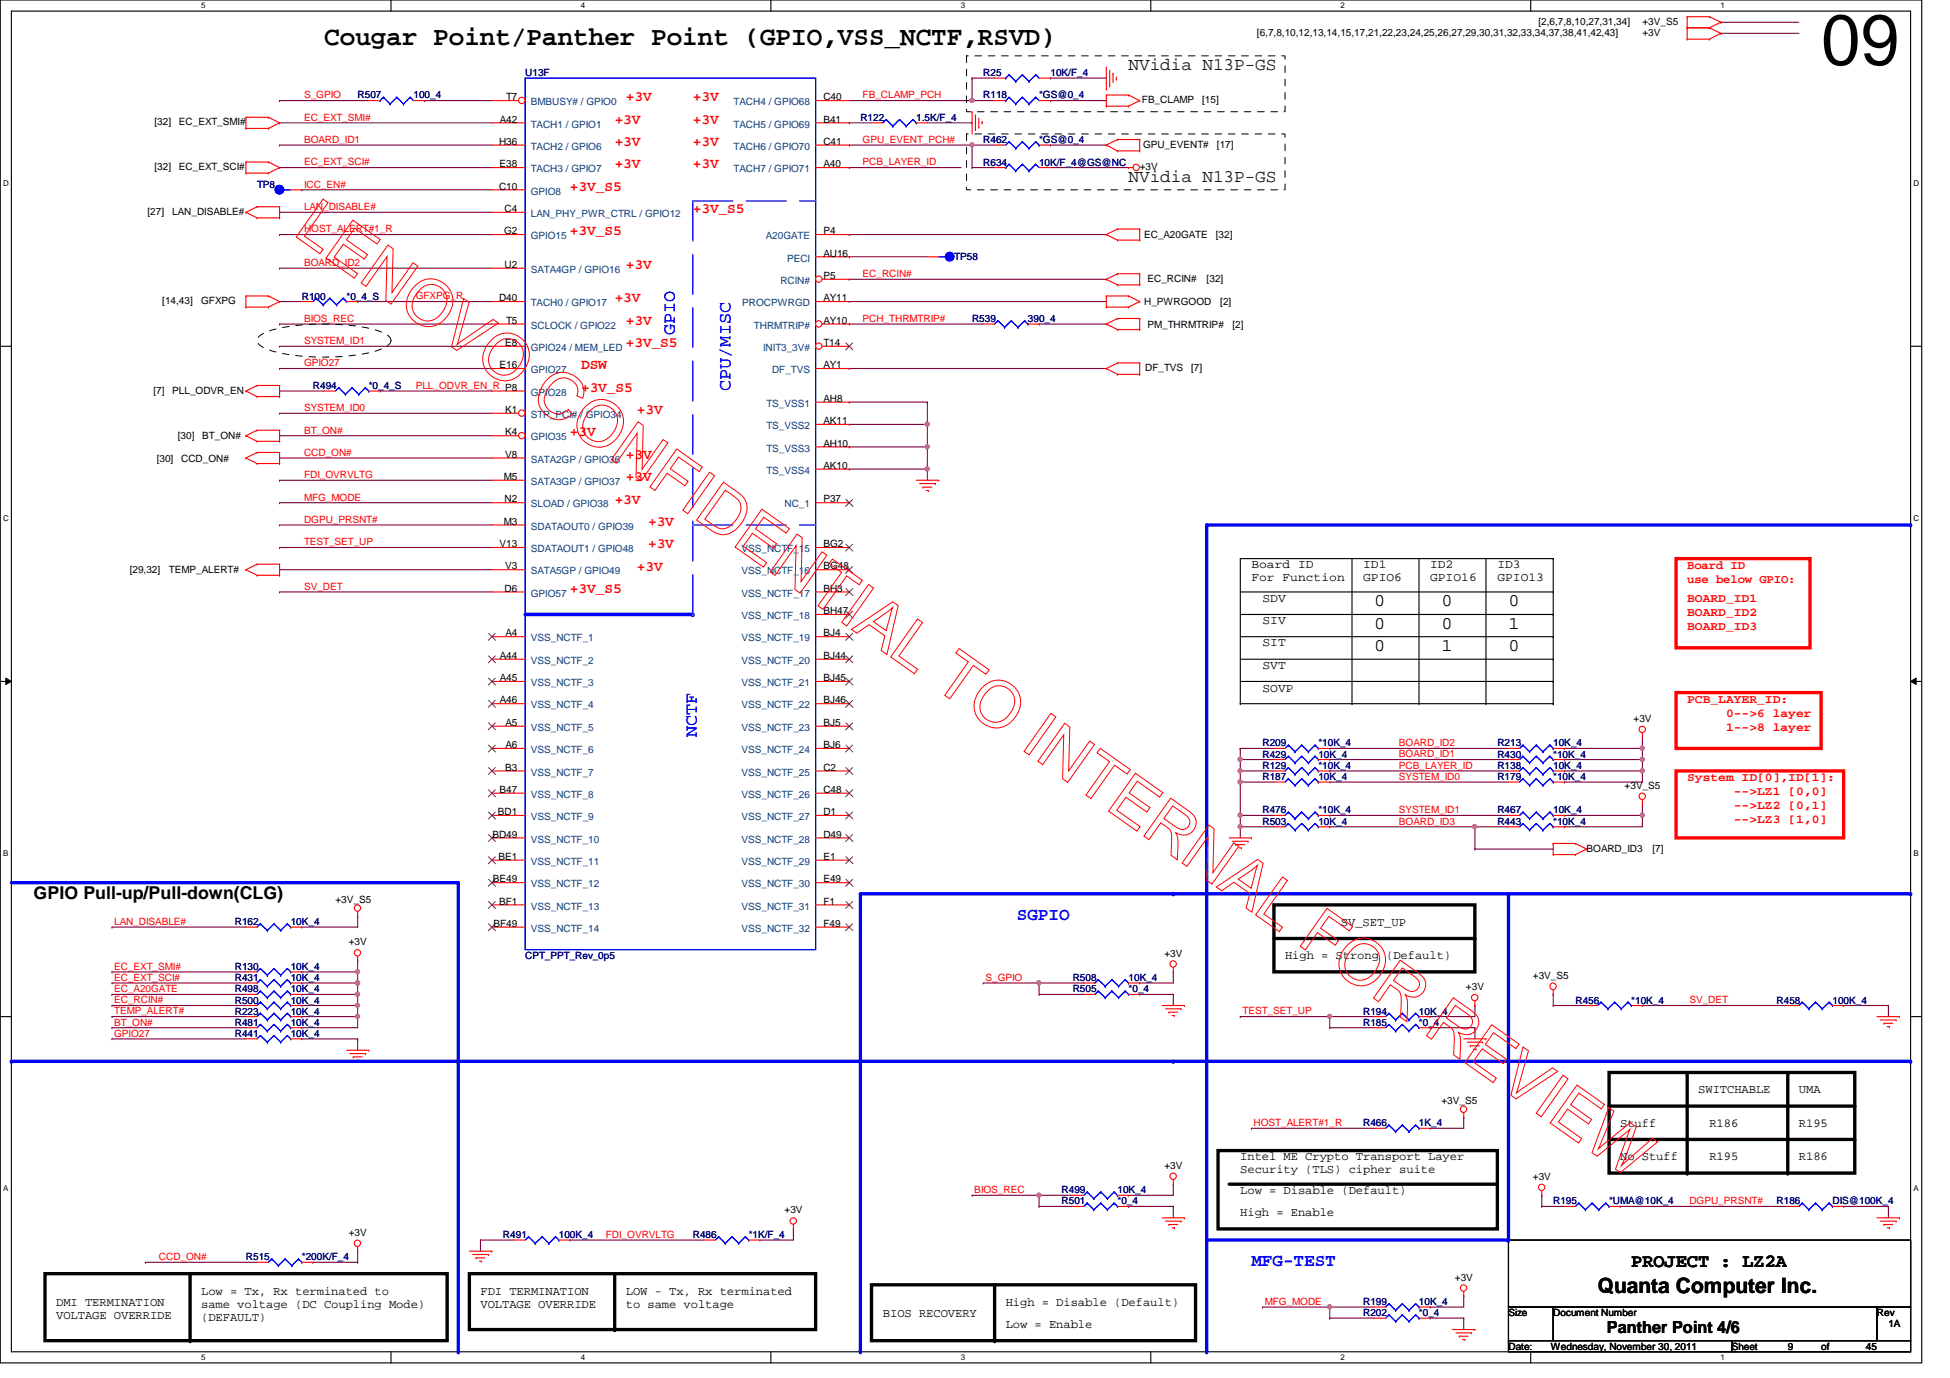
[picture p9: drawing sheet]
<svg xmlns="http://www.w3.org/2000/svg" width="297mm" height="210mm" viewBox="0 0 297 210" stroke-linecap="round" stroke-linejoin="round" font-family="sans-serif">
<defs><g id="words">
<text font-size="10.9" x="277.4" y="9.9">09</text>
<text font-size="4.1" x="49.4" y="6.8">Cougar Point/Panther Point (GPIO,VSS_NCTF,RSVD)</text>
<text font-size="3.2" x="243.4" y="197">Quanta Computer Inc.</text>
<text font-size="2.9" x="248.5" y="193">PROJECT : LZ2A</text>
<g font-size="2.7" fill="#004000">
<text x="171.9" y="10.7">NVidia N13P-GS</text>
<text x="171.9" y="27.7">NVidia N13P-GS</text>
</g>
<g font-size="2.7" fill="#00f">
<text x="102.8" y="51.1" transform="rotate(-90 102.8 51.1)">GPIO</text>
<text x="111.3" y="59.6" transform="rotate(-90 111.3 59.6)">CPU/MISC</text>
<text x="106.2" y="112.3" transform="rotate(-90 106.2 112.3)">NCTF</text>
<text x="154.9" y="140.1">SGPIO</text>
<text x="190.6" y="192.9">MFG-TEST</text>
</g>
<g font-size="2.7">
<text x="209.3" y="92.3">0</text>
<text x="209.3" y="95.8">0</text>
<text x="219.6" y="92.3">0</text>
<text x="219.6" y="95.8">0</text>
<text x="229.8" y="92.3">0</text>
<text x="229.8" y="95.8">1</text>
<text x="209.3" y="99.1">0</text>
<text x="219.6" y="99.1">1</text>
<text x="229.8" y="99.1">0</text>
<text x="5.1" y="137">GPIO Pull-up/Pull-down(CLG)</text>
</g>
<text font-size="2.5" x="244.8" y="203">Panther Point 4/6</text>
<g font-size="2.2" fill="#f00">
<text x="95.3" y="15.4">+3V</text>
<text x="105.5" y="15.4">+3V</text>
<text x="93.6" y="18.8">+3V</text>
<text x="93.6" y="22.2">+3V</text>
<text x="105.5" y="18.8">+3V</text>
<text x="105.5" y="22.2">+3V</text>
<text x="86.8" y="29">+3V_S5</text>
<text x="93.6" y="25.7">+3V</text>
<text x="105.5" y="25.7">+3V</text>
<text x="86.8" y="35.9">+3V_S5</text>
<text x="105.5" y="32.4">+3V_S5</text>
<text x="95.3" y="40.9">+3V</text>
<text x="93.6" y="46.1">+3V</text>
<text x="95.3" y="49.4">+3V</text>
<text x="95.3" y="52.9">+3V_S5</text>
<text x="88.5" y="56.3">DSW</text>
<text x="88.5" y="59.7">+3V_S5</text>
<text x="97" y="63.1">+3V</text>
<text x="86.8" y="66.5">+3V</text>
<text x="95.3" y="69.9">+3V</text>
<text x="93.6" y="76.7">+3V</text>
<text x="95.3" y="73.3">+3V</text>
<text x="98.7" y="80.1">+3V</text>
<text x="98.7" y="83.5">+3V</text>
<text x="97" y="86.9">+3V</text>
<text x="86.8" y="90.3">+3V_S5</text>
</g>
<g font-size="1.9">
<text x="190.6" y="86.6">Board ID</text>
<text x="190.6" y="88.6">For Function</text>
<text x="207.6" y="86.6">ID1</text>
<text x="207.6" y="88.6">GPIO6</text>
<text x="217.8" y="86.6">ID2</text>
<text x="217.8" y="88.6">GPIO16</text>
<text x="228.1" y="86.6">ID3</text>
<text x="228.1" y="88.6">GPIO13</text>
<text x="192.3" y="91.7">SDV</text>
<text x="192.3" y="95.1">SIV</text>
<text x="192.3" y="101.9">SVT</text>
<text x="192.3" y="98.5">SIT</text>
<text x="192.3" y="105.5">SOVP</text>
<text x="204.3" y="141">SV_SET_UP</text>
<text x="195.7" y="146.1">High = Strong (Default)</text>
<text x="258.7" y="166.5">SWITCHABLE</text>
<text x="274" y="166.5">UMA</text>
<text x="246.8" y="171.7">Stuff</text>
<text x="260.4" y="171.7">R186</text>
<text x="274" y="171.7">R195</text>
<text x="188.9" y="176.7">Intel ME Crypto Transport Layer</text>
<text x="188.9" y="178.7">Security (TLS) cipher suite</text>
<text x="246.8" y="176.7">No Stuff</text>
<text x="260.4" y="176.7">R195</text>
<text x="274" y="176.7">R186</text>
<text x="188.9" y="181.9">Low = Disable (Default)</text>
<text x="188.9" y="185.3">High = Enable</text>
<text x="30.6" y="197.2">Low = Tx, Rx terminated to</text>
<text x="73.2" y="197.2">FDI TERMINATION</text>
<text x="95.3" y="197.2">LOW - Tx, Rx terminated</text>
<text x="8.5" y="198.9">DMI TERMINATION</text>
<text x="8.5" y="200.9">VOLTAGE OVERRIDE</text>
<text x="30.6" y="199.2">same voltage (DC Coupling Mode)</text>
<text x="30.6" y="201.2">(DEFAULT)</text>
<text x="73.2" y="199.2">VOLTAGE OVERRIDE</text>
<text x="95.3" y="199.2">to same voltage</text>
<text x="134.5" y="200.6">BIOS RECOVERY</text>
<text x="153.2" y="198.9">High = Disable (Default)</text>
<text x="153.2" y="202.3">Low = Enable</text>
</g>
<g font-size="1.9" fill="#f00">
<text x="257" y="86.7">Board ID</text>
<text x="257" y="88.8">use below GPIO:</text>
<text x="257" y="91.7">BOARD_ID1</text>
<text x="257" y="93.9">BOARD_ID2</text>
<text x="257" y="96">BOARD_ID3</text>
<text x="257" y="107.1">PCB_LAYER_ID:</text>
<text x="262.9" y="109.2">0--&gt;6 layer</text>
<text x="262.9" y="111.3">1--&gt;8 layer</text>
<text x="257" y="119">System ID[0],ID[1]:</text>
<text x="264.1" y="121.1">--&gt;LZ1 [0,0]</text>
<text x="264.1" y="123.2">--&gt;LZ2 [0,1]</text>
<text x="264.1" y="125.3">--&gt;LZ3 [1,0]</text>
</g>
<g font-size="1.5">
<text x="191.5" y="5.5">[6,7,8,10,12,13,14,15,17,21,22,23,24,25,26,27,29,30,31,32,33,34,37,38,41,42,43]</text>
<text x="234.4" y="3.8">[2,6,7,8,10,27,31,34]</text>
<text x="250.2" y="5.5">+3V</text>
<text x="250.2" y="3.8">+3V_S5</text>
<text x="77.1" y="15.3">T7</text>
<text x="125.4" y="15.3">C40</text>
<text x="173.9" y="15.7">FB_CLAMP</text>
<text x="183.1" y="15.7">[15]</text>
<text x="23.5" y="19.1">[32]</text>
<text x="27.3" y="19.1">EC_EXT_SMI#</text>
<text x="76" y="22.1">H36</text>
<text x="76.2" y="18.7">A42</text>
<text x="125.4" y="22.1">C41</text>
<text x="125.4" y="18.7">B41</text>
<text x="174.1" y="22.5">GPU_EVENT#</text>
<text x="185.4" y="22.5">[17]</text>
<text x="23.5" y="25.9">[32]</text>
<text x="27.3" y="25.9">EC_EXT_SCI#</text>
<text x="76" y="28.9">C10</text>
<text x="76.1" y="25.5">E38</text>
<text x="125.4" y="25.5">A40</text>
<text x="173.6" y="25.9">+3V</text>
<text x="22.5" y="32.7">[27]</text>
<text x="26.2" y="32.7">LAN_DISABLE#</text>
<text x="76.8" y="35.7">G2</text>
<text x="76.9" y="32.3">C4</text>
<text x="125.4" y="35.7">P4</text>
<text x="76.9" y="40.8">U2</text>
<text x="125.4" y="39.1">AU16</text>
<text x="174.3" y="36.3">EC_A20GATE</text>
<text x="185.2" y="36.3">[32]</text>
<text x="24.7" y="46.3">[14,43]</text>
<text x="30.6" y="46.3">GFXPG</text>
<text x="76" y="45.9">D40</text>
<text x="125.4" y="45.9">AY11</text>
<text x="125.4" y="42.5">P5</text>
<text x="174.3" y="46.5">H_PWRGOOD</text>
<text x="174.8" y="42.9">EC_RCIN#</text>
<text x="183.8" y="42.9">[32]</text>
<text x="185.9" y="46.5">[2]</text>
<text x="77" y="52.7">E8</text>
<text x="77.1" y="49.3">T5</text>
<text x="125.4" y="49.3">AY10</text>
<text x="125.4" y="52.7">T14</text>
<text x="174.8" y="49.9">PM_THRMTRIP#</text>
<text x="187.7" y="49.9">[2]</text>
<text x="23.4" y="59.9">[7]</text>
<text x="26.2" y="59.9">PLL_ODVR_EN</text>
<text x="76.1" y="56.1">E16</text>
<text x="125.4" y="56.1">AY1</text>
<text x="174.5" y="56.5">DF_TVS</text>
<text x="181.4" y="56.5">[7]</text>
<text x="77" y="62.9">K1</text>
<text x="125.4" y="64.6">AK11</text>
<text x="125.4" y="61.2">AH8</text>
<text x="23.9" y="70.3">[30]</text>
<text x="27.1" y="66.9">[30]</text>
<text x="27.6" y="70.3">CCD_ON#</text>
<text x="30.8" y="66.9">BT_ON#</text>
<text x="77" y="69.7">V8</text>
<text x="77" y="66.3">K4</text>
<text x="125.4" y="71.4">AK10</text>
<text x="125.4" y="68">AH10</text>
<text x="76.7" y="73.1">M5</text>
<text x="76.9" y="76.5">N2</text>
<text x="125.4" y="76.5">P37</text>
<text x="76.1" y="83.4">V13</text>
<text x="76.7" y="79.9">M3</text>
<text x="125.4" y="83.4">BG2</text>
<text x="19.8" y="87.3">[29,32]</text>
<text x="25.7" y="87.3">TEMP_ALERT#</text>
<text x="77" y="86.7">V3</text>
<text x="125.4" y="86.7">BG48</text>
<text x="76.9" y="90.1">D6</text>
<text x="125.4" y="90.1">BH3</text>
<text x="125.4" y="93.6">BH47</text>
<text x="76.2" y="100.4">A44</text>
<text x="77" y="96.9">A4</text>
<text x="125.4" y="96.9">BJ4</text>
<text x="125.4" y="100.4">BJ44</text>
<text x="76.2" y="103.8">A45</text>
<text x="76.2" y="107.1">A46</text>
<text x="125.4" y="103.8">BJ45</text>
<text x="125.4" y="107.1">BJ46</text>
<text x="77" y="110.6">A5</text>
<text x="77" y="114">A6</text>
<text x="125.4" y="110.6">BJ5</text>
<text x="125.4" y="114">BJ6</text>
<text x="248.8" y="110">+3V</text>
<text x="77" y="117.4">B3</text>
<text x="125.4" y="117.4">C2</text>
<text x="75.9" y="124.2">BD1</text>
<text x="76.1" y="120.8">B47</text>
<text x="125.4" y="120.8">C48</text>
<text x="125.4" y="124.2">D1</text>
<text x="247.5" y="120.2">+3V_S5</text>
<text x="75" y="127.6">BD49</text>
<text x="75.9" y="131">BE1</text>
<text x="125.4" y="127.6">D49</text>
<text x="125.4" y="131">E1</text>
<text x="241.7" y="129.7">BOARD_ID3</text>
<text x="251.7" y="129.7">[7]</text>
<text x="51.1" y="137.5">+3V_S5</text>
<text x="75.1" y="134.4">BE49</text>
<text x="76" y="137.8">BF1</text>
<text x="125.4" y="134.4">E49</text>
<text x="125.4" y="137.8">F1</text>
<text x="75.2" y="141.2">BF49</text>
<text x="125.4" y="141.2">F49</text>
<text x="53.1" y="144">+3V</text>
<text x="177.4" y="145.7">+3V</text>
<text x="233.5" y="149.1">+3V_S5</text>
<text x="223.3" y="150.8">+3V</text>
<text x="219.6" y="168.1">+3V_S5</text>
<text x="177.4" y="178.1">+3V</text>
<text x="233.5" y="179.7">+3V</text>
<text x="119.5" y="184.8">+3V</text>
<text x="53.1" y="188.3">+3V</text>
<text x="221.6" y="195.1">+3V</text>
<text x="229.8" y="200.5">Size</text>
<text x="236.6" y="200.5">Document Number</text>
<text x="285.9" y="200.5">Rev</text>
<text x="287.7" y="202.2">1A</text>
<text x="229.8" y="205.6">Date:</text>
<text x="236.3" y="205.6">Wednesday, November 30, 2011</text>
<text x="263.8" y="205.6">Sheet</text>
<text x="272.3" y="205.6">9</text>
<text x="277.4" y="205.6">of</text>
<text x="284.2" y="205.6">45</text>
</g>
<g font-size="1.5" fill="#000080">
<text x="80" y="11.6">U13F</text>
<text x="149.8" y="11.6">R25</text>
<text x="160" y="11.6">10K/F_4</text>
<text x="54.5" y="15">R507</text>
<text x="63" y="15">100_4</text>
<text x="149.8" y="15">R118</text>
<text x="158.3" y="15">*GS@0_4</text>
<text x="131.1" y="18.4">R122</text>
<text x="139.6" y="18.4">1.5K/F_4</text>
<text x="149.8" y="21.8">R462</text>
<text x="158.3" y="21.8">*GS@0_4</text>
<text x="39.2" y="28.6">TP8</text>
<text x="149.8" y="25.2">R634</text>
<text x="158.3" y="25.2">10K/F_4@GS@NC</text>
<text x="145.4" y="39.7">TP58</text>
<text x="46" y="45.6">R100</text>
<text x="52.8" y="45.6">*0_4_S</text>
<text x="148.1" y="49">R539</text>
<text x="156.6" y="49">390_4</text>
<text x="47.7" y="59.3">R494</text>
<text x="56.2" y="59.3">*0_4_S</text>
<text x="192.3" y="113.7">R209</text>
<text x="200.8" y="113.7">*10K_4</text>
<text x="228.1" y="113.7">R213</text>
<text x="236.6" y="113.7">10K_4</text>
<text x="192.3" y="118.8">R187</text>
<text x="192.3" y="117.1">R129</text>
<text x="192.3" y="115.4">R429</text>
<text x="200.8" y="118.8">10K_4</text>
<text x="200.8" y="117.1">*10K_4</text>
<text x="200.8" y="115.4">10K_4</text>
<text x="228.1" y="118.8">R179</text>
<text x="228.1" y="115.4">R430</text>
<text x="228.1" y="117.1">R138</text>
<text x="236.6" y="118.8">*10K_4</text>
<text x="236.6" y="115.4">*10K_4</text>
<text x="236.6" y="117.1">10K_4</text>
<text x="192.3" y="123.9">R476</text>
<text x="192.3" y="125.6">R503</text>
<text x="200.8" y="123.9">*10K_4</text>
<text x="200.8" y="125.6">10K_4</text>
<text x="228.1" y="123.9">R467</text>
<text x="228.1" y="125.6">R443</text>
<text x="236.6" y="123.9">10K_4</text>
<text x="236.6" y="125.6">*10K_4</text>
<text x="35.8" y="140.9">R162</text>
<text x="44.3" y="140.9">10K_4</text>
<text x="35.8" y="147.7">R130</text>
<text x="35.8" y="149.4">R431</text>
<text x="44.3" y="147.7">10K_4</text>
<text x="44.3" y="149.4">10K_4</text>
<text x="80" y="146">CPT_PPT_Rev_0p5</text>
<text x="163.4" y="149.4">R508</text>
<text x="171.9" y="149.4">10K_4</text>
<text x="35.8" y="152.9">R500</text>
<text x="35.8" y="154.6">R223</text>
<text x="35.8" y="151.1">R498</text>
<text x="44.3" y="152.9">10K_4</text>
<text x="44.3" y="154.6">10K_4</text>
<text x="44.3" y="151.1">10K_4</text>
<text x="163.4" y="151.1">R505</text>
<text x="171.9" y="151.1">*0_4</text>
<text x="207.6" y="154.6">R194</text>
<text x="216.2" y="154.6">10K_4</text>
<text x="240" y="152.9">R456</text>
<text x="248.5" y="152.9">*10K_4</text>
<text x="270.6" y="152.9">R458</text>
<text x="279.1" y="152.9">100K_4</text>
<text x="35.8" y="156.3">R481</text>
<text x="35.8" y="157.9">R441</text>
<text x="44.3" y="156.3">10K_4</text>
<text x="44.3" y="157.9">10K_4</text>
<text x="207.6" y="156.3">R185</text>
<text x="216.2" y="156.3">*0_4</text>
<text x="207.6" y="171.6">R466</text>
<text x="216.2" y="171.6">1K_4</text>
<text x="161.7" y="183.5">R501</text>
<text x="161.7" y="181.8">R499</text>
<text x="170.2" y="183.5">*0_4</text>
<text x="170.2" y="181.8">10K_4</text>
<text x="236.6" y="183.5">R195</text>
<text x="245.1" y="183.5">*UMA@10K_4</text>
<text x="270.6" y="183.5">R186</text>
<text x="279.1" y="183.5">DIS@100K_4</text>
<text x="37.5" y="192">R515</text>
<text x="46" y="192">*200K/F_4</text>
<text x="76.6" y="188.6">R491</text>
<text x="85.1" y="188.6">100K_4</text>
<text x="105.5" y="188.6">R486</text>
<text x="114" y="188.6">*1K/F_4</text>
<text x="207.6" y="198.8">R199</text>
<text x="207.6" y="200.5">R202</text>
<text x="216.2" y="198.8">10K_4</text>
<text x="216.2" y="200.5">*0_4</text>
</g>
<g font-size="1.5" fill="#f00">
<text x="46.3" y="15">S_GPIO</text>
<text x="131.4" y="15">FB_CLAMP_PCH</text>
<text x="46.3" y="18.4">EC_EXT_SMI#</text>
<text x="46.3" y="21.8">BOARD_ID1</text>
<text x="131.4" y="21.8">GPU_EVENT_PCH#</text>
<text x="46.3" y="25.2">EC_EXT_SCI#</text>
<text x="46.3" y="28.6">ICC_EN#</text>
<text x="131.4" y="25.2">PCB_LAYER_ID</text>
<text x="46.3" y="32">LAN_DISABLE#</text>
<text x="46.3" y="35.4">HOST_ALERT#1_R</text>
<text x="46.3" y="40.5">BOARD_ID2</text>
<text x="63.3" y="45.6">GFXPG_R</text>
<text x="131.4" y="42.2">EC_RCIN#</text>
<text x="46.3" y="49">BIOS_REC</text>
<text x="46.3" y="52.4">SYSTEM_ID1</text>
<text x="131.4" y="49">PCH_THRMTRIP#</text>
<text x="46.3" y="55.8">GPIO27</text>
<text x="63.3" y="59.2">PLL_ODVR_EN_R P8</text>
<text x="46.3" y="62.6">SYSTEM_ID0</text>
<text x="46.3" y="66">BT_ON#</text>
<text x="46.3" y="69.4">CCD_ON#</text>
<text x="46.3" y="76.2">MFG_MODE</text>
<text x="46.3" y="72.8">FDI_OVRVLTG</text>
<text x="46.3" y="79.6">DGPU_PRSNT#</text>
<text x="46.3" y="83.1">TEST_SET_UP</text>
<text x="46.3" y="89.8">SV_DET</text>
<text x="213.1" y="113.7">BOARD_ID2</text>
<text x="213.1" y="118.8">SYSTEM_ID0</text>
<text x="213.1" y="117.1">PCB_LAYER_ID</text>
<text x="213.1" y="115.4">BOARD_ID1</text>
<text x="213.1" y="125.6">BOARD_ID3</text>
<text x="213.1" y="123.9">SYSTEM_ID1</text>
<text x="17.4" y="140.9">LAN_DISABLE#</text>
<text x="17.4" y="147.7">EC_EXT_SMI#</text>
<text x="17.4" y="149.4">EC_EXT_SCI#</text>
<text x="150.1" y="149.4">S_GPIO</text>
<text x="17.4" y="152.8">EC_RCIN#</text>
<text x="17.4" y="154.5">TEMP_ALERT#</text>
<text x="17.4" y="151.1">EC_A20GATE</text>
<text x="189.3" y="154.5">TEST_SET_UP</text>
<text x="257.3" y="152.8">SV_DET</text>
<text x="17.4" y="156.2">BT_ON#</text>
<text x="17.4" y="157.9">GPIO27</text>
<text x="191" y="171.5">HOST_ALERT#1_R</text>
<text x="148.4" y="181.7">BIOS_REC</text>
<text x="257.3" y="183.4">DGPU_PRSNT#</text>
<text x="24.2" y="191.9">CCD_ON#</text>
<text x="92.3" y="188.6">FDI_OVRVLTG</text>
<text x="192.7" y="198.8">MFG_MODE</text>
</g>
<g font-size="1.5" fill="#004080">
<text x="80.9" y="16">BMBUSY# / GPIO0</text>
<text x="111.8" y="16">TACH4 / GPIO68</text>
<text x="80.9" y="22.8">TACH2 / GPIO6</text>
<text x="80.9" y="19.4">TACH1 / GPIO1</text>
<text x="111.8" y="22.8">TACH6 / GPIO70</text>
<text x="111.8" y="19.4">TACH5 / GPIO69</text>
<text x="80.9" y="26.2">TACH3 / GPIO7</text>
<text x="80.9" y="29.6">GPIO8</text>
<text x="111.8" y="26.2">TACH7 / GPIO71</text>
<text x="80.9" y="33.1">LAN_PHY_PWR_CTRL / GPIO12</text>
<text x="80.9" y="36.4">GPIO15</text>
<text x="80.9" y="41.6">SATA4GP / GPIO16</text>
<text x="116.7" y="36.4">A20GATE</text>
<text x="119.9" y="39.8">PECI</text>
<text x="80.9" y="46.7">TACH0 / GPIO17</text>
<text x="113.1" y="46.7">PROCPWRGD</text>
<text x="118.9" y="43.3">RCIN#</text>
<text x="80.9" y="53.5">GPIO24 / MEM_LED</text>
<text x="80.9" y="50.1">SCLOCK / GPIO22</text>
<text x="114.8" y="50.1">THRMTRIP#</text>
<text x="116.2" y="53.5">INIT3_3V#</text>
<text x="80.9" y="56.9">GPIO27</text>
<text x="117.6" y="56.9">DF_TVS</text>
<text x="80.9" y="60.3">GPIO28</text>
<text x="80.9" y="63.7">STP_PCI# / GPIO34</text>
<text x="116.8" y="65.4">TS_VSS2</text>
<text x="116.8" y="62">TS_VSS1</text>
<text x="80.9" y="70.5">SATA2GP / GPIO36</text>
<text x="80.9" y="67.1">GPIO35</text>
<text x="116.8" y="68.8">TS_VSS3</text>
<text x="80.9" y="73.9">SATA3GP / GPIO37</text>
<text x="80.9" y="77.3">SLOAD / GPIO38</text>
<text x="116.8" y="72.2">TS_VSS4</text>
<text x="119.5" y="77.3">NC_1</text>
<text x="80.9" y="80.7">SDATAOUT0 / GPIO39</text>
<text x="80.9" y="87.5">SATA5GP / GPIO49</text>
<text x="80.9" y="84.1">SDATAOUT1 / GPIO48</text>
<text x="112.9" y="84.1">VSS_NCTF_15</text>
<text x="112.9" y="87.5">VSS_NCTF_16</text>
<text x="80.9" y="90.9">GPIO57</text>
<text x="112.9" y="90.9">VSS_NCTF_17</text>
<text x="112.9" y="94.3">VSS_NCTF_18</text>
<text x="80.9" y="97.7">VSS_NCTF_1</text>
<text x="80.9" y="101.1">VSS_NCTF_2</text>
<text x="112.9" y="97.7">VSS_NCTF_19</text>
<text x="112.9" y="101.1">VSS_NCTF_20</text>
<text x="80.9" y="104.5">VSS_NCTF_3</text>
<text x="80.9" y="107.9">VSS_NCTF_4</text>
<text x="112.9" y="104.5">VSS_NCTF_21</text>
<text x="112.9" y="107.9">VSS_NCTF_22</text>
<text x="80.9" y="111.3">VSS_NCTF_5</text>
<text x="112.9" y="111.3">VSS_NCTF_23</text>
<text x="80.9" y="114.7">VSS_NCTF_6</text>
<text x="80.9" y="118.2">VSS_NCTF_7</text>
<text x="112.9" y="114.7">VSS_NCTF_24</text>
<text x="112.9" y="118.2">VSS_NCTF_25</text>
<text x="80.9" y="121.5">VSS_NCTF_8</text>
<text x="80.9" y="124.9">VSS_NCTF_9</text>
<text x="112.9" y="121.5">VSS_NCTF_26</text>
<text x="112.9" y="124.9">VSS_NCTF_27</text>
<text x="80.9" y="128.4">VSS_NCTF_10</text>
<text x="80.9" y="131.7">VSS_NCTF_11</text>
<text x="112.9" y="128.4">VSS_NCTF_28</text>
<text x="112.9" y="131.7">VSS_NCTF_29</text>
<text x="80.9" y="135.2">VSS_NCTF_12</text>
<text x="112.9" y="135.2">VSS_NCTF_30</text>
<text x="80.9" y="138.6">VSS_NCTF_13</text>
<text x="80.9" y="141.9">VSS_NCTF_14</text>
<text x="112.9" y="141.9">VSS_NCTF_32</text>
<text x="112.9" y="138.6">VSS_NCTF_31</text>
</g>
<g font-size="1.2">
<text x="30.6" y="1.3">5</text>
<text x="88.5" y="1.3">4</text>
<text x="146.3" y="1.3">3</text>
<text x="204.2" y="1.3">2</text>
<text x="262.1" y="1.3">1</text>
<text x=".5" y="28.3">D</text>
<text x="291.5" y="28.3">D</text>
<text x=".5" y="79.4">C</text>
<text x="291.5" y="79.4">C</text>
<text x=".5" y="130.4">B</text>
<text x="291.5" y="130.4">B</text>
<text x=".5" y="181.5">A</text>
<text x="291.5" y="181.5">A</text>
<text x="30.6" y="207.2">5</text>
<text x="88.5" y="207.2">4</text>
<text x="146.3" y="207.2">3</text>
<text x="204.2" y="207.2">2</text>
<text x="262.1" y="207.2">1</text>
</g>
</g></defs>
<path d="M0 0h292.7v207.6h-292.7zM1.7 1.7h289.3v204.2h-289.3z" fill="none" stroke="#000" stroke-width=".17"/>
<g fill="#fff">
<path d="M30.6 .2h.7v1.3h-.7z"/>
<path d="M30.6 206.1h.7v1.3h-.7z"/>
</g>
<path d="M59.6 0v1.7M59.6 205.9v1.7" fill="none" stroke="#000" stroke-width=".17"/>
<g fill="#fff">
<path d="M88.5 .2h.6v1.3h-.6z"/>
<path d="M88.5 206.1h.6v1.3h-.6z"/>
</g>
<path d="M117.4 0v1.7M117.4 205.9v1.7" fill="none" stroke="#000" stroke-width=".17"/>
<g fill="#fff">
<path d="M146.3 .2h.7v1.3h-.7z"/>
<path d="M146.3 206.1h.7v1.3h-.7z"/>
</g>
<path d="M175.3 0v1.7M175.3 205.9v1.7" fill="none" stroke="#000" stroke-width=".17"/>
<g fill="#fff">
<path d="M204.2 .2h.6v1.3h-.6z"/>
<path d="M204.2 206.1h.6v1.3h-.6z"/>
</g>
<path d="M233.2 0v1.7M233.2 205.9v1.7" fill="none" stroke="#000" stroke-width=".17"/>
<g fill="#fff">
<path d="M262.1 .2h.6v1.3h-.6z"/>
<path d="M262.1 206.1h.6v1.3h-.6z"/>
<path d="M.5 27.2h.8v1.4h-.8z"/>
<path d="M291.5 27.2h.8v1.4h-.8z"/>
<path d="M.5 78.3h.8v1.3h-.8z"/>
<path d="M291.5 78.3h.8v1.3h-.8z"/>
</g>
<path d="M0 52.7h1.7M291 52.7h1.7" fill="none" stroke="#000" stroke-width=".17"/>
<g fill="#fff">
<path d="M.5 129.3h.7v1.4h-.7z"/>
<path d="M291.5 129.3h.7v1.4h-.7z"/>
</g>
<path d="M0 103.8h1.7M291 103.8h1.7" fill="none" stroke="#000" stroke-width=".17"/>
<path d="M.9 103.3l.8 .5-.8 .5zM291 103.8l.9-.5v1z" fill="#000"/>
<path d="M.9 103.3l.8 .5-.8 .5zM291 103.8l.9-.5v1z" fill="none" stroke="#000" stroke-width=".15"/>
<g fill="#fff">
<path d="M.5 180.4h.7v1.3h-.7z"/>
<path d="M291.5 180.4h.7v1.3h-.7z"/>
</g>
<path d="M0 154.9h1.7M291 154.9h1.7" fill="none" stroke="#000" stroke-width=".17"/>
<g fill="none" stroke="#800040" stroke-width=".17">
<path d="M42.6 15.3h.1M42.6 18.7h.1M42.6 15.3h13.6M42.6 18.7h32.3M64.7 15.3h.1M64.7 15.3h10.2M129.4 18.7h.1M129.4 18.7h3.4M141.3 18.7h6.8M148.1 18.7h.1M42.6 25.5h.1M42.6 22.1h.1"/>
<path d="M42.6 32.3h.1M42.6 35.7h.1M42.6 25.5h32.3M42.6 22.1h32.3M42.6 32.3h32.3M42.6 35.7h32.3M129.4 35.7h.1M129.4 25.5h.1M129.4 25.5h17M129.4 35.7h39.1M42.6 49.4h.1M42.6 56.1h.1"/>
<path d="M42.6 40.9h.1M42.6 59.6h.1M42.6 49.4h32.3M42.6 59.6h6.8M42.6 56.1h32.3M42.6 40.9h32.3M54.5 45.9h.1M54.5 45.9h20.4M57.9 59.6h.1M57.9 59.6h17M129.4 42.5h.1M129.4 45.9h.1"/>
<path d="M129.4 49.4h.1M129.4 45.9h39.1M129.4 49.4h20.4M129.4 42.5h39.1M158.3 49.4h.1M158.3 49.4h10.2M42.6 62.9h.1M42.6 76.6h.1M42.6 80h.1M42.6 62.9h32.3M42.6 76.6h32.3M42.6 80h32.3"/>
<path d="M129.4 61.3h.1M129.4 64.6h.1M129.4 61.3h11.9M129.4 64.6h11.9M42.6 83.4h.1M42.6 86.8h.1M42.6 90.2h.1M42.6 83.4h32.3M42.6 86.8h32.3M42.6 90.2h32.3"/>
</g>
<circle cx="141.2" cy="64.6" r=".32" fill="#f0f"/>
<circle cx="141.2" cy="64.6" r=".32" fill="none" stroke="#f0f" stroke-width=".17"/>
<path d="M129.4 68.1h.1M129.4 68.1h11.9" fill="none" stroke="#800040" stroke-width=".17"/>
<circle cx="141.2" cy="68" r=".32" fill="#f0f"/>
<circle cx="141.2" cy="68" r=".32" fill="none" stroke="#f0f" stroke-width=".17"/>
<path d="M129.4 71.5h.1M129.4 71.5h11.9" fill="none" stroke="#800040" stroke-width=".17"/>
<circle cx="141.2" cy="71.4" r=".32" fill="#f0f"/>
<circle cx="141.2" cy="71.4" r=".32" fill="none" stroke="#f0f" stroke-width=".17"/>
<g fill="none" stroke="#800040" stroke-width=".17">
<path d="M46 28.9h.1M46 28.9h28.9M129.4 39.1h.1M129.4 39.1h11.9M148.1 22.1h.1M148.1 22.1h3.4M42.6 52.7h.1M42.6 45.9h.1M42.6 52.7h32.3M42.6 45.9h3.4M129.4 56.1h.1M129.4 56.1h39.1"/>
<path d="M42.6 66.4h.1M42.6 73.2h.1M42.6 69.8h.1M42.6 66.4h32.3M42.6 73.2h32.3M42.6 69.8h32.3M141.3 71.5h.1M141.3 71.5v1.7"/>
</g>
<circle cx="148.1" cy="22.1" r=".32" fill="#f0f"/>
<circle cx="148.1" cy="22.1" r=".32" fill="none" stroke="#f0f" stroke-width=".17"/>
<path d="M129.4 15.3h18.7M148.1 15.3h.1" fill="none" stroke="#800040" stroke-width=".17"/>
<circle cx="148.1" cy="15.3" r=".32" fill="#f0f"/>
<circle cx="148.1" cy="15.3" r=".32" fill="none" stroke="#f0f" stroke-width=".17"/>
<g fill="none" stroke="#800040" stroke-width=".17">
<path d="M160 15.3h.1M160 15.3h8.5M262.1 5.1h.1M262.1 3.4h.1M262.1 5.1h11.9M262.1 3.4h11.9M160 22.1h.1M160 22.1h8.5M22.1 192.3h.1M22.1 192.3h17.1M47.7 192.3h.1M47.7 192.3h6.8"/>
<path d="M54.5 192.3h.1M54.5 190.6v1.7M73.2 188.9h.1M73.2 188.9h5.1M73.2 188.9v1.7M86.8 188.9h.1M86.8 188.9h20.4M115.7 188.9h.1M120.9 187.2h.1M120.9 187.2v1.7h-5.2M158.3 182.1h.1M158.3 182.1h5.1"/>
<path d="M178.7 183.8h.1M178.7 183.8v1.7"/>
</g>
<circle cx="158.3" cy="182" r=".32" fill="#f0f"/>
<circle cx="158.3" cy="182" r=".32" fill="none" stroke="#f0f" stroke-width=".17"/>
<g fill="none" stroke="#800040" stroke-width=".17">
<path d="M148.1 182.1h.1M148.1 182.1h10.2M158.3 183.8h.1M158.3 182.1h.1M158.3 183.8h5.1M158.3 182.1v1.7M171.9 182.1h.1M171.9 183.8h.1M171.9 182.1h6.8M171.9 183.8h6.8M192.3 199.1h.1M192.3 199.1h17"/>
<path d="M202.6 199.1h.1M202.6 199.1v1.7M223 197.4h.1M223 197.4v1.7M217.8 200.8h.1M217.8 200.8h5.2M223 200.8h.1M223 200.8v1.7"/>
</g>
<circle cx="202.5" cy="199.1" r=".32" fill="#f0f"/>
<circle cx="202.5" cy="199.1" r=".32" fill="none" stroke="#f0f" stroke-width=".17"/>
<path d="M158.3 149.7h.1M158.3 149.7h6.8M173.6 149.7h.1M178.7 148h.1M178.7 148v1.7h-5.1M178.7 180.4h.1M178.7 180.4v1.7M217.8 199.1h.1M217.8 199.1h5.2M202.6 200.8h.1M202.6 200.8h6.7" fill="none" stroke="#800040" stroke-width=".17"/>
<circle cx="158.3" cy="149.7" r=".32" fill="#f0f"/>
<circle cx="158.3" cy="149.7" r=".32" fill="none" stroke="#f0f" stroke-width=".17"/>
<g fill="none" stroke="#800040" stroke-width=".17">
<path d="M149.8 149.7h.1M149.8 149.7h8.5M158.3 149.7h.1M158.3 151.5h.1M158.3 151.5h6.8M158.3 149.7v1.8M173.6 151.5h.1M173.6 151.5h5.1M178.7 151.5h.1M178.7 151.5v1.7M202.6 154.9h.1M202.6 154.9h6.7"/>
<path d="M217.8 156.5h.1M217.8 156.5h6.9M190.6 171.9h.1M190.6 171.9h18.7M217.8 171.9h.1M223 170.2h.1M223 170.2v1.7h-5.2M234.9 182.1h.1M234.9 183.8h.1M234.9 183.8h3.4M234.9 182.1v1.7M246.8 183.8h.1"/>
<path d="M246.8 183.8h25.5M280.8 183.8h.1M280.8 183.8h6.9M287.7 183.8h.1M287.7 183.8v1.7"/>
</g>
<circle cx="202.5" cy="154.8" r=".32" fill="#f0f"/>
<circle cx="202.5" cy="154.8" r=".32" fill="none" stroke="#f0f" stroke-width=".17"/>
<g fill="none" stroke="#800040" stroke-width=".17">
<path d="M188.9 124.2h.1M188.9 124.2v1.7M188.9 154.9h.1M188.9 154.9h13.7M202.6 156.5h.1M202.6 154.9h.1M202.6 156.5h6.7M202.6 154.9v1.6M217.8 154.9h.1M224.7 156.5h.1M224.7 153.2h.1M224.7 153.2v1.7h-6.9"/>
<path d="M224.7 156.5v1.7M236.6 151.5h.1M236.6 153.2h.1M236.6 153.2h5.1M236.6 151.5v1.7M250.2 153.2h.1M250.2 153.2h22.1M280.8 153.2h.1M280.8 153.2h6.9M287.7 153.2h.1M287.7 153.2v1.7"/>
</g>
<circle cx="188.9" cy="124.2" r=".32" fill="#f0f"/>
<circle cx="188.9" cy="124.2" r=".32" fill="none" stroke="#f0f" stroke-width=".17"/>
<g fill="none" stroke="#800040" stroke-width=".17">
<path d="M188.9 117.4h.1M188.9 115.7h.1M188.9 119.1h.1M188.9 119.1h5.2M188.9 117.4h5.2M188.9 115.7v1.7M202.6 119.1h.1M202.6 119.1h27.2M238.3 119.1h.1M238.3 119.1h11.9M224.7 125.9h.1M224.7 129.3h.1"/>
<path d="M224.7 125.9v3.4M224.7 129.3h11.9"/>
</g>
<circle cx="188.9" cy="119.1" r=".32" fill="#f0f"/>
<circle cx="188.9" cy="119.1" r=".32" fill="none" stroke="#f0f" stroke-width=".17"/>
<path d="M188.9 117.4h.1M188.9 117.4v1.7" fill="none" stroke="#800040" stroke-width=".17"/>
<circle cx="188.9" cy="117.4" r=".32" fill="#f0f"/>
<circle cx="188.9" cy="117.4" r=".32" fill="none" stroke="#f0f" stroke-width=".17"/>
<path d="M250.2 124.2h.1M250.2 124.2v1.7" fill="none" stroke="#800040" stroke-width=".17"/>
<circle cx="250.2" cy="124.2" r=".32" fill="#f0f"/>
<circle cx="250.2" cy="124.2" r=".32" fill="none" stroke="#f0f" stroke-width=".17"/>
<path d="M250.2 117.4h.1M250.2 117.4v1.7M224.7 125.9h.1M224.7 125.9h5.1" fill="none" stroke="#800040" stroke-width=".17"/>
<circle cx="224.6" cy="125.9" r=".32" fill="#f0f"/>
<circle cx="224.6" cy="125.9" r=".32" fill="none" stroke="#f0f" stroke-width=".17"/>
<g fill="none" stroke="#800040" stroke-width=".17">
<path d="M188.9 114h.1M188.9 114v1.7M188.9 114h5.2M202.6 117.4h.1M202.6 115.7h.1M202.6 117.4h27.2M202.6 115.7h27.2M238.3 115.7h.1M250.2 112.3h.1M250.2 114h.1M250.2 112.3v3.4h-11.9M188.9 125.9h.1"/>
<path d="M188.9 125.9v1.7M238.3 125.9h.1M238.3 125.9h11.9"/>
</g>
<circle cx="188.9" cy="125.9" r=".32" fill="#f0f"/>
<circle cx="188.9" cy="125.9" r=".32" fill="none" stroke="#f0f" stroke-width=".17"/>
<path d="M188.9 115.7h.1M188.9 115.7h5.2" fill="none" stroke="#800040" stroke-width=".17"/>
<circle cx="188.9" cy="115.7" r=".32" fill="#f0f"/>
<circle cx="188.9" cy="115.7" r=".32" fill="none" stroke="#f0f" stroke-width=".17"/>
<path d="M202.6 114h.1M202.6 114h27.2M238.3 114h.1M238.3 114h11.9" fill="none" stroke="#800040" stroke-width=".17"/>
<circle cx="250.2" cy="114" r=".32" fill="#f0f"/>
<circle cx="250.2" cy="114" r=".32" fill="none" stroke="#f0f" stroke-width=".17"/>
<path d="M250.2 115.7h.1M250.2 115.7v1.7M202.6 125.9h.1M202.6 125.9h22.1" fill="none" stroke="#800040" stroke-width=".17"/>
<circle cx="250.2" cy="115.7" r=".32" fill="#f0f"/>
<circle cx="250.2" cy="115.7" r=".32" fill="none" stroke="#f0f" stroke-width=".17"/>
<path d="M238.3 117.4h.1M238.3 117.4h11.9M188.9 125.9h.1M188.9 125.9h5.2" fill="none" stroke="#800040" stroke-width=".17"/>
<circle cx="250.2" cy="117.4" r=".32" fill="#f0f"/>
<circle cx="250.2" cy="117.4" r=".32" fill="none" stroke="#f0f" stroke-width=".17"/>
<g fill="none" stroke="#800040" stroke-width=".17">
<path d="M148.1 11.9h.1M148.1 11.9h3.4M148.1 11.9v3.4M160 11.9h.1M160 11.9h8.5M141.3 68.1h.1M141.3 64.6h.1M141.3 61.3h.1M141.3 61.3v10.2M188.9 119.1h.1M188.9 119.1v5.1M54.5 139.5h.1"/>
<path d="M54.5 139.5v1.7h-8.5M188.9 124.2h.1M188.9 124.2h5.2M202.6 124.2h.1M202.6 124.2h27.2M238.3 124.2h.1M250.2 122.5h.1M250.2 122.5v1.7h-11.9M17.1 141.2h.1M17.1 141.2h20.4M46 158.2h.1M46 156.5h.1"/>
<path d="M46 141.2h.1M46 148h.1M46 158.2h8.5M46 148h8.5M54.5 154.9h.1M54.5 154.9v1.6h-8.5"/>
</g>
<circle cx="54.5" cy="148" r=".32" fill="#f0f"/>
<circle cx="54.5" cy="148" r=".32" fill="none" stroke="#f0f" stroke-width=".17"/>
<path d="M54.5 148h.1M54.5 148v1.7" fill="none" stroke="#800040" stroke-width=".17"/>
<circle cx="54.5" cy="149.7" r=".32" fill="#f0f"/>
<circle cx="54.5" cy="149.7" r=".32" fill="none" stroke="#f0f" stroke-width=".17"/>
<path d="M17.1 153.2h.1M17.1 153.2h20.4M46 154.9h.1M46 149.7h.1M46 154.9h8.5M46 149.7h8.5M54.5 158.2h.1M54.5 151.5h.1M54.5 151.5v1.7M54.5 158.2v1.8" fill="none" stroke="#800040" stroke-width=".17"/>
<circle cx="54.5" cy="151.4" r=".32" fill="#f0f"/>
<circle cx="54.5" cy="151.4" r=".32" fill="none" stroke="#f0f" stroke-width=".17"/>
<path d="M46 153.2h.1M46 153.2h8.5" fill="none" stroke="#800040" stroke-width=".17"/>
<circle cx="54.5" cy="153.1" r=".32" fill="#f0f"/>
<circle cx="54.5" cy="153.1" r=".32" fill="none" stroke="#f0f" stroke-width=".17"/>
<path d="M17.1 154.9h.1M17.1 148h.1M17.1 149.7h.1M17.1 154.9h20.4M17.1 148h20.4M17.1 149.7h20.4M46 151.5h.1M46 151.5h8.5M54.5 153.2h.1M54.5 153.2v1.7" fill="none" stroke="#800040" stroke-width=".17"/>
<circle cx="54.5" cy="154.8" r=".32" fill="#f0f"/>
<circle cx="54.5" cy="154.8" r=".32" fill="none" stroke="#f0f" stroke-width=".17"/>
<path d="M17.1 151.5h.1M17.1 156.5h.1M17.1 158.2h.1M17.1 151.5h20.4M17.1 156.5h20.4M17.1 158.2h20.4M54.5 146.3h.1M54.5 149.7h.1M54.5 146.3v1.7M54.5 149.7v1.8" fill="none" stroke="#800040" stroke-width=".17"/>
<circle cx="54.5" cy="149.7" r=".32" fill="#f0f"/>
<circle cx="54.5" cy="149.7" r=".32" fill="none" stroke="#f0f" stroke-width=".17"/>
<path d="M148.1 15.3h.1M148.1 15.3h3.4M129.4 22.1h.1M129.4 22.1h18.7M148.1 25.5h.1M148.1 22.1h.1M148.1 25.5h3.4M148.1 22.1v3.4M160 25.5h11.9M171.9 25.5h.1" fill="none" stroke="#800040" stroke-width=".17"/>
<g fill="none" stroke="#f00" stroke-width=".17">
<path d="M37.5 19.6h.1M37.5 17.9h.1M37.5 17.9h3.4M37.5 19.6h3.4M37.5 17.9v1.7M40.9 17.9h.1M40.9 19.6h.1M40.9 17.9l1.7 .8M42.6 18.7h.1M42.6 18.7l-1.7 .9M148.1 17h.1M148.1 17v3.4"/>
<path d="M148.6 17.5h.1M148.6 17.5v2.4M149.1 19.4h.1M149.1 18v1.4M149.6 18.5h.1M149.6 18.5v.4M168.5 16.2h.1M168.5 14.5h.1M168.5 13.6h.1M168.5 10.2v3.4M168.5 14.5v1.7M168.5 14.5h3.4"/>
<path d="M168.5 16.2h3.4M169 13.1h.1M169 10.7v2.4M169.5 11.2h.1M169.5 11.2v1.4M170 12.1h.1M170 11.7v.4M171.9 14.5h.1M171.9 16.2h.1M171.9 14.5l1.7 .8M173.6 15.3h.1M173.6 15.3l-1.7 .9"/>
<path d="M257 6h.1M257 4.2h.1M257 2.5h.1M257 4.2h3.4M257 6h3.4M257 2.5v3.5M257 2.5h3.4M260.4 4.2h.1M260.4 6h.1M260.4 2.5h.1M260.4 4.2l1.7 .9M260.4 2.5l1.7 .9"/>
<path d="M262.1 5.1h.1M262.1 3.4h.1M262.1 5.1l-1.7 .9M262.1 3.4l-1.7 .8M37.5 26.4h.1M37.5 24.7h.1M37.5 32.3h.1M37.5 24.7v1.7M37.5 24.7h3.4M37.5 26.4h3.4M37.5 32.3l1.7 .9M39.2 31.5h.1"/>
<path d="M39.2 33.2h.1M39.2 31.5h3.4M39.2 31.5l-1.7 .8M39.2 33.2h3.4M40.9 24.7h.1M40.9 26.4h.1M40.9 24.7l1.7 .8M42.6 25.5h.1M42.6 33.2h.1M42.6 31.5h.1M42.6 25.5l-1.7 .9M42.6 31.5v1.7"/>
<path d="M168.5 35.7h.1M168.5 22.1h.1M168.5 35.7l1.7 .9M168.5 22.1l1.7 .9M170.2 34.9h.1M170.2 36.6h.1M170.2 21.3h.1M170.2 23h.1M170.2 34.9l-1.7 .8M170.2 34.9h3.4M170.2 36.6h3.4M170.2 21.3l-1.7 .8"/>
<path d="M170.2 21.3h3.4M170.2 23h3.4M171.9 25.5h.1M171.9 25.5h.7M173.6 34.9h.1M173.6 36.6h.1M173.6 21.3h.1M173.6 23h.1M173.6 21.3v1.7M173.6 34.9v1.7M37.5 59.6h.1M37.5 46.8h.1"/>
<path d="M37.5 45.1h.1M37.5 45.1v1.7M37.5 45.1h3.4M37.5 46.8h3.4M37.5 59.6l1.7 .8M39.2 58.7h.1M39.2 58.7h3.4M39.2 58.7l-1.7 .9M40.9 45.1h.1M40.9 46.8h.1M40.9 45.1l1.7 .8M42.6 58.7h.1"/>
<path d="M42.6 45.9h.1M42.6 58.7v1.7M42.6 45.9l-1.7 .9M168.5 42.5h.1M168.5 46.8h.1M168.5 45.1h.1M168.5 49.4h.1M168.5 56.1h.1M168.5 42.5l1.7 .9M168.5 45.1h3.4M168.5 46.8h3.4M168.5 45.1v1.7"/>
<path d="M168.5 49.4l1.7 .8M168.5 56.1l1.7 .9M170.2 41.7h.1M170.2 43.4h.1M170.2 48.5h.1M170.2 50.2h.1M170.2 55.3h.1M170.2 57h.1M170.2 41.7l-1.7 .8M170.2 41.7h3.4M170.2 43.4h3.4M170.2 48.5l-1.7 .9"/>
<path d="M170.2 48.5h3.4M170.2 50.2h3.4M170.2 55.3l-1.7 .8M170.2 55.3h3.4M170.2 57h3.4M171.9 45.1h.1M171.9 46.8h.1M171.9 45.1l1.7 .8M173.6 41.7h.1M173.6 43.4h.1M173.6 45.9h.1M173.6 48.5h.1"/>
<path d="M173.6 50.2h.1M173.6 55.3h.1M173.6 57h.1M173.6 41.7v1.7M173.6 48.5v1.7M173.6 55.3v1.7M173.6 45.9l-1.7 .9M37.5 66.4h.1M37.5 69.8h.1M37.5 66.4l1.7 .8M37.5 69.8l1.7 .8M39.2 60.4h.1"/>
<path d="M39.2 65.5h.1M39.2 67.2h.1M39.2 68.9h.1M39.2 70.6h.1M39.2 60.4h3.4M39.2 65.5l-1.7 .9M39.2 65.5h3.4M39.2 67.2h3.4M39.2 68.9l-1.7 .9M39.2 68.9h3.4M39.2 70.6h3.4M42.6 60.4h.1"/>
<path d="M42.6 65.5h.1M42.6 67.2h.1M42.6 68.9h.1M42.6 70.6h.1M42.6 65.5v1.7M42.6 68.9v1.7M139.6 73.2h3.4M140.1 73.7h2.4M140.6 74.2h.1M140.6 74.2h1.3M141.1 74.7h.3M141.4 74.7h.1"/>
<path d="M142.5 73.7h.1M143 73.2h.1M37.5 86.8h.1M37.5 86.8l1.7 .8M39.2 85.9h.1M39.2 87.6h.1M39.2 85.9l-1.7 .9M39.2 85.9h3.4M39.2 87.6h3.4M42.6 85.9h.1M42.6 87.6h.1M42.6 85.9v1.7"/>
<path d="M250.2 112.3h.1M250.2 111.6v.7M54.5 139.5h.1M54.5 138.9v.6M187.2 127.6h3.4M187.7 128.1h2.4M188.3 128.7h.1M188.3 128.7h1.3M188.8 129.2h.3M189.1 129.2h.1M190.1 128.1h.1M190.6 127.6h.1"/>
<path d="M236.6 130.2h.1M236.6 128.5h.1M236.6 128.5h3.4M236.6 130.2h3.4M236.6 128.5v1.7M240 128.5h.1M240 130.2h.1M240 128.5l1.7 .8M241.7 129.3h.1M241.7 129.3l-1.7 .9M250.2 122.5h.1M250.2 121.8v.7"/>
<path d="M52.8 160h3.4M54.5 146.3h.1M54.5 145.7v.6M56.2 160h.1M177 153.2h3.4M177.5 153.7h2.4M178.1 154.2h.1M178.1 154.2h1.3M178.6 154.7h.3M178.7 148h.1M178.7 147.4v.6M178.9 154.7h.1"/>
<path d="M179.9 153.7h.1M180.4 153.2h.1M223 158.2h3.4M223.5 158.7h2.3M224 159.3h.1M224 159.3h1.3M224.5 159.8h.3M224.7 153.2h.1M224.7 152.5v.7M224.8 159.8h.1M225.8 158.7h.1M226.4 158.2h.1"/>
<path d="M236.6 151.5h.1M236.6 150.8v.7M285.9 154.9h3.4M286.4 155.4h2.4M287 155.9h.1M287 155.9h1.3M287.5 156.4h.3M287.8 156.4h.1M288.8 155.4h.1M289.3 154.9h.1M53.3 160.5h2.4M53.8 161h.1"/>
<path d="M53.8 161h1.4M54.3 161.5h.3M54.6 161.5h.1M55.7 160.5h.1M178.7 179.7v.7M223 170.2h.1M223 169.5v.7M54.5 190.6h.1M54.5 189.9v.7M71.5 190.6h3.4M72 191.1h2.4M72.5 191.6h.1"/>
<path d="M72.5 191.6h1.4M73 192.1h.4M73.4 192.1h.1M74.4 191.1h.1M74.9 190.6h.1M120.9 187.2h.1M120.9 186.5v.7M177 185.5h3.4M177.5 186h2.4M178.1 186.5h.1M178.1 186.5h1.3M178.6 187h.3"/>
<path d="M178.7 180.4h.1M178.9 187h.1M179.9 186h.1M180.4 185.5h.1M223 197.4h.1M223 196.7v.7M234.9 182.1h.1M234.9 181.4v.7M285.9 185.5h3.4M286.4 186h2.4M287 186.5h.1M287 186.5h1.3"/>
<path d="M287.5 187h.3M287.8 187h.1M288.8 186h.1M289.3 185.5h.1M221.3 202.5h3.4M221.8 203h2.4M222.3 203.5h.1M222.3 203.5h1.3M222.8 204h.3M223.1 204h.1M224.2 203h.1M224.7 202.5h.1"/>
<circle cx="173.1" cy="25.5" r=".49"/>
<circle cx="250.2" cy="111.1" r=".49"/>
<circle cx="54.5" cy="138.3" r=".49"/>
<circle cx="250.2" cy="121.3" r=".49"/>
<circle cx="54.5" cy="145.1" r=".49"/>
<circle cx="178.7" cy="146.8" r=".49"/>
<circle cx="224.6" cy="152" r=".49"/>
<circle cx="236.6" cy="150.2" r=".5"/>
<circle cx="178.7" cy="179.2" r=".49"/>
<circle cx="222.9" cy="169" r=".49"/>
<circle cx="54.5" cy="189.4" r=".49"/>
<circle cx="120.8" cy="186" r=".49"/>
<circle cx="222.9" cy="196.2" r=".49"/>
<circle cx="234.8" cy="180.9" r=".49"/>
</g>
<path d="M229.8 188.9h61.2v10.2h-61.2zM229.8 199.1h6.8v5.1h-6.8zM236.6 199.1h49.3v5.1h-49.3zM285.9 199.1h5.1v5.1h-5.1zM229.8 204.2h34v1.7h-34zM263.8 204.2h27.2v1.7h-27.2z" fill="none" stroke="#000" stroke-width=".17"/>
<path d="M6.9 194h61.2v10.2h-61.2zM29 194v10.2M71.5 194h52.7v8.5h-52.7zM93.6 194v8.5M132.8 195.7h49.3v8.5h-49.3zM151.5 195.7v8.5" fill="none" stroke="#000" stroke-width=".51"/>
<g fill="#000">
<circle cx="29" cy="204.2" r=".25"/>
<circle cx="93.6" cy="202.5" r=".25"/>
<circle cx="151.5" cy="204.2" r=".25"/>
</g>
<path d="M1.7 161.7h124.3" fill="none" stroke="#00f" stroke-width=".51"/>
<circle cx="1.7" cy="161.7" r=".25" fill="#00f"/>
<path d="M69.8 134.5v71.4" fill="none" stroke="#00f" stroke-width=".51"/>
<circle cx="69.8" cy="205.9" r=".25" fill="#00f"/>
<path d="M131.1 136.1v69.8" fill="none" stroke="#00f" stroke-width=".51"/>
<circle cx="131.1" cy="205.9" r=".25" fill="#00f"/>
<path d="M183.8 80v125.9" fill="none" stroke="#00f" stroke-width=".51"/>
<circle cx="183.8" cy="205.9" r=".25" fill="#00f"/>
<path d="M194.1 137.8h30.6v10.2h-30.6zM194.1 143h30.6M185.5 175.3h42.6v11.9h-42.6zM245.1 163.4h37.4v15.3h-37.4zM245.1 168.5h37.4M245.1 173.6h37.4M257 163.4v15.3M272.3 163.4v15.3M187.2 180.4h40.9" fill="none" stroke="#000" stroke-width=".51"/>
<g fill="#000">
<circle cx="224.7" cy="143" r=".25"/>
<circle cx="257" cy="178.7" r=".25"/>
<circle cx="272.3" cy="178.7" r=".25"/>
<circle cx="282.5" cy="173.6" r=".25"/>
<circle cx="282.5" cy="168.5" r=".25"/>
<circle cx="228.1" cy="180.4" r=".25"/>
</g>
<g fill="none" stroke="#000" stroke-width=".17">
<path d="M188.9 93.6h47.7M188.9 97h47.7M188.9 90.2h47.7M205.9 85.1v22.1M216.2 85.1v22.1M226.4 85.1v22.1M236.6 85.1h.1M236.6 93.6h.1M236.6 97h.1M236.6 90.2h.1M236.6 85.1v22.1M236.6 85.1h-47.7v22.1"/>
<path d="M188.9 107.2h.1M188.9 107.2h47.7M188.9 100.4h47.7M188.9 103.8h47.7M205.9 107.2h.1M216.2 107.2h.1M226.4 107.2h.1M236.6 107.2h.1M236.6 100.4h.1M236.6 103.8h.1"/>
</g>
<path d="M255.3 85.1h20.4v13.6h-20.4zM255.3 105.5h22.1v8.5h-22.1zM255.3 117.4h25.5v10.2h-25.5z" fill="none" stroke="#f00" stroke-width=".51"/>
<path d="M39.6 51.1a12 12 0 0 1 5.4-1.5 32.8 32.8 0 0 1 12.9 .9 2.05 2.05 0 0 1 1.7 1.4 2.07 2.07 0 0 1-1.7 1.3 32.3 32.3 0 0 1-14.1 .8 10.6 10.6 0 0 1-4.2-1.4 .84 .84 0 0 1 0-1.5z" fill="none" stroke="#000" stroke-width=".15" stroke-dasharray="1 1 1 1 1 1 1 1"/>
<path d="M183.8 188.9h46" fill="none" stroke="#00f" stroke-width=".51"/>
<circle cx="229.8" cy="188.9" r=".25" fill="#00f"/>
<path d="M178.7 161.7h112.3" fill="none" stroke="#00f" stroke-width=".51"/>
<circle cx="291" cy="161.7" r=".25" fill="#00f"/>
<path d="M183.8 80h107.2" fill="none" stroke="#00f" stroke-width=".51"/>
<circle cx="291" cy="80" r=".25" fill="#00f"/>
<path d="M178.7 136.1h112.3" fill="none" stroke="#00f" stroke-width=".51"/>
<circle cx="291" cy="136.1" r=".25" fill="#00f"/>
<path d="M131.1 136.1h47.6" fill="none" stroke="#00f" stroke-width=".51"/>
<circle cx="178.7" cy="136.1" r=".25" fill="#00f"/>
<path d="M126 161.7h52.7" fill="none" stroke="#00f" stroke-width=".51"/>
<circle cx="178.7" cy="161.7" r=".25" fill="#00f"/>
<path d="M229.8 136.1v52.8" fill="none" stroke="#00f" stroke-width=".51"/>
<circle cx="229.8" cy="188.9" r=".25" fill="#00f"/>
<path d="M1.7 134.5h68.1" fill="none" stroke="#00f" stroke-width=".51"/>
<circle cx="69.8" cy="134.5" r=".25" fill="#00f"/>
<path d="M147.2 8.5h48.5v8.5h-48.5zM147.2 20.4h48.5v8.5h-48.5z" fill="none" stroke="#000" stroke-width=".15" stroke-dasharray="1 1 1 1 1 1 1 1"/>
<g fill="none" stroke="#00f" stroke-width=".17">
<path d="M135 18.2h.1M135 18.2l-.5 .5M135 18.2l1 1M136 19.2h.1M137 18.2h.1M137 18.2l-1 1M137 18.2l1 1M138 19.2h.1M139.1 18.2h.1M139.1 18.2l-1.1 1M139.1 18.2l.5 .5M139.6 18.7h.1"/>
<path d="M153.2 25.5h.1M153.7 21.6h.1M153.7 25h.1M153.7 21.6l-.5 .5M153.7 21.6l1 1M153.7 25l1 1M153.7 25l-.5 .5M154.7 22.6h.1M154.7 26h.1M155.7 21.6h.1M155.7 25h.1M155.7 21.6l-1 1"/>
<path d="M155.7 21.6l1.1 1M155.7 25l1.1 1M155.7 25l-1 1M156.8 22.6h.1M156.8 26h.1M157.8 21.6h.1M157.8 25h.1M157.8 21.6l-1 1M157.8 21.6l.5 .5M157.8 25l.5 .5M157.8 25l-1 1M158.3 22.1h.1"/>
<path d="M51.6 59.1h.1M51.6 59.1l-.5 .5M51.6 59.1l1 1M53.6 59.1h.1M53.6 59.1l-1 1M53.6 59.1l1 1M55.7 59.1h.1M55.7 59.1l-1.1 1M55.7 59.1l.5 .5M56.2 59.6h.1M152 48.9h.1M152 48.9l-.5 .5"/>
<path d="M152 48.9l1 1M153 49.9h.1M154 48.9h.1M154 48.9l-1 1M154 48.9l1.1 1M155.1 49.9h.1M156.1 48.9h.1M156.1 48.9l-1 1M156.1 48.9l.5 .5M156.6 49.4h.1M52.6 60.1h.1M54.6 60.1h.1"/>
<path d="M196.3 118.6h.1M196.3 116.9h.1M196.3 118.6l-.6 .5M196.3 118.6l1 1M196.3 116.9l-.6 .5M196.3 116.9l1 1M197.3 119.6h.1M197.3 117.9h.1M198.3 118.6h.1M198.3 116.9h.1M198.3 118.6l-1 1M198.3 118.6l1 1"/>
<path d="M198.3 116.9l-1 1M198.3 116.9l1 1M199.3 119.6h.1M199.3 117.9h.1M200.3 118.6h.1M200.3 116.9h.1M200.3 118.6l-1 1M200.3 118.6l.5 .5M200.3 116.9l-1 1M200.3 116.9l.5 .5M200.8 119.1h.1M200.8 117.4h.1"/>
<path d="M232 113.5h.1M232 118.6h.1M232 113.5l-.5 .5M232 113.5l1 1M232 118.6l-.5 .5M232 118.6l1 1M233 114.5h.1M233 119.6h.1M234 113.5h.1M234 118.6h.1M234 113.5l-1 1M234 113.5l1 1"/>
<path d="M234 118.6l-1 1M234 118.6l1 1M235 114.5h.1M235 119.6h.1M236.1 113.5h.1M236.1 118.6h.1M236.1 113.5l-1.1 1M236.1 113.5l.5 .5M236.1 118.6l-1.1 1M236.1 118.6l.5 .5M236.6 114h.1M236.6 119.1h.1"/>
<path d="M232 123.7h.1M232 125.4h.1M232 123.7l-.5 .5M232 123.7l1 1M232 125.4l-.5 .5M232 125.4l1 1M233 124.7h.1M233 126.4h.1M234 123.7h.1M234 125.4h.1M234 123.7l-1 1M234 123.7l1 1"/>
<path d="M234 125.4l-1 1M234 125.4l1 1M235 124.7h.1M235 126.4h.1M236.1 123.7h.1M236.1 125.4h.1M236.1 123.7l-1.1 1M236.1 123.7l.5 .5M236.1 125.4l-1.1 1M236.1 125.4l.5 .5M236.6 124.2h.1M236.6 125.9h.1"/>
<path d="M39.7 147.5h.1M39.7 140.7h.1M39.7 147.5l-.5 .5M39.7 147.5l1 1M39.7 140.7l-.5 .5M39.7 140.7l1 1M40.7 148.5h.1M40.7 141.7h.1M41.7 147.5h.1M41.7 140.7h.1M41.7 147.5l-1 1M41.7 147.5l1.1 1"/>
<path d="M41.7 140.7l-1 1M41.7 140.7l1.1 1M42.8 148.5h.1M42.8 141.7h.1M43.8 147.5h.1M43.8 140.7h.1M43.8 147.5l-1 1M43.8 147.5l.5 .5M43.8 140.7l-1 1M43.8 140.7l.5 .5M44.3 148h.1M44.3 141.2h.1"/>
<path d="M211.6 156h.1M211.6 156l-.5 .5M211.6 156l1 1.1M212.6 157.1h.1M213.6 156h.1M213.6 156l-1 1.1M213.6 156l1 1.1M214.6 157.1h.1M215.6 156h.1M215.6 156l-1 1.1M215.6 156l.6 .5M216.2 156.5h.1"/>
<path d="M80.5 188.4h.1M80.5 188.4l-.5 .5M80.5 188.4l1 1M81.5 189.4h.1M82.6 188.4h.1M82.6 188.4l-1.1 1M82.6 188.4l1 1M83.6 189.4h.1M84.6 188.4h.1M84.6 188.4l-1 1M84.6 188.4l.5 .5M85.1 188.9h.1"/>
<path d="M109.5 188.4h.1M109.5 188.4l-.5 .5M109.5 188.4l1 1M110.5 189.4h.1M111.5 188.4h.1M111.5 188.4l-1 1M111.5 188.4l1 1M112.5 189.4h.1M113.5 188.4h.1M113.5 188.4l-1 1M113.5 188.4l.5 .5M114 188.9h.1"/>
<path d="M211.6 198.6h.1M211.6 198.6l-.5 .5M211.6 198.6l1 1M212.6 199.6h.1M213.6 198.6h.1M213.6 198.6l-1 1M213.6 198.6l1 1M214.6 199.6h.1M215.6 198.6h.1M215.6 198.6l-1 1M215.6 198.6l.6 .5M216.2 199.1h.1"/>
<path d="M274.5 183.3h.1M274.5 183.3l-.5 .5M274.5 183.3l1 1M275.5 184.3h.1M276.6 183.3h.1M276.6 183.3l-1.1 1M276.6 183.3l1 1M277.6 184.3h.1M278.6 183.3h.1M278.6 183.3l-1 1M278.6 183.3l.5 .5M279.1 183.8h.1"/>
</g>
<g fill="none" stroke="#f00" stroke-width=".17">
<path d="M132.8 18.7h1.7M139.6 18.7h1.7M151.5 22.1h1.7M151.5 25.5h1.7M158.3 22.1h1.7M158.3 25.5h1.7M49.4 59.6h1.7M56.2 59.6h1.7M149.8 49.4h1.7M156.6 49.4h1.7M194.1 119.1h1.6M194.1 117.4h1.6"/>
<path d="M200.8 119.1h1.8M200.8 117.4h1.8M229.8 119.1h1.7M229.8 114h1.7M236.6 119.1h1.7M236.6 114h1.7M229.8 124.2h1.7M229.8 125.9h1.7M236.6 124.2h1.7M236.6 125.9h1.7M37.5 148h1.7M37.5 141.2h1.7"/>
<path d="M44.3 148h1.7M44.3 141.2h1.7M209.3 156.5h1.8M216.2 156.5h1.6M78.3 188.9h1.7M85.1 188.9h1.7M107.2 188.9h1.8M114 188.9h1.7M209.3 199.1h1.8M216.2 199.1h1.6M272.3 183.8h1.7M279.1 183.8h1.7"/>
</g>
<path d="M80 93.6h25.5" fill="none" stroke="#00f" stroke-width=".51"/>
<circle cx="105.5" cy="93.6" r=".25" fill="#00f"/>
<path d="M80 11.9h44.2v132.8h-44.2z" fill="none" stroke="#00f" stroke-width=".17"/>
<path d="M105.5 30.6v63M105.5 30.6h18.7M124.2 30.6h.1M105.5 80h18.7M124.2 80h.1M105.5 93.6h.1" fill="none" stroke="#fff" stroke-width=".15" stroke-dasharray="6.1 2"/>
<path d="M105.5 30.6v63M105.5 30.6h18.7M124.2 30.6h.1M105.5 80h18.7M124.2 80h.1M105.5 93.6h.1" fill="none" stroke="#00f" stroke-width=".15" stroke-dasharray="6.1 2"/>
<path d="M80 93.6h25.5" fill="none" stroke="#00f" stroke-width=".51"/>
<circle cx="105.5" cy="93.6" r=".25" fill="#00f"/>
<path d="M80 11.9h44.2v132.8h-44.2z" fill="none" stroke="#00f" stroke-width=".17"/>
<path d="M105.5 30.6v63M105.5 30.6h18.7M124.2 30.6h.1M105.5 80h18.7M124.2 80h.1M105.5 93.6h.1" fill="none" stroke="#fff" stroke-width=".15" stroke-dasharray="6.1 2"/>
<path d="M105.5 30.6v63M105.5 30.6h18.7M124.2 30.6h.1M105.5 80h18.7M124.2 80h.1M105.5 93.6h.1" fill="none" stroke="#00f" stroke-width=".15" stroke-dasharray="6.1 2"/>
<g fill="none" stroke="#f00" stroke-width=".17">
<path d="M74.9 32.3h5.1M74.9 22.1h5.1M74.9 25.5h5.1M74.9 56.1h5.1M74.9 59.6h5.1M74.9 52.7h5.1M74.9 45.9h5.1M74.9 49.4h5.1M124.2 45.9h5.2M74.9 73.2h5.1M74.9 76.6h5.1M74.9 80h5.1"/>
<path d="M74.9 90.2h5.1M74.9 97h5.1M74.9 86.8h5.1M74.9 83.4h5.1M74.9 100.4h5.1M74.9 103.8h5.1M74.9 107.2h5.1M74.9 110.6h5.1M74.9 114h5.1M74.9 117.4h5.1M74.9 120.8h5.1M74.9 124.2h5.1"/>
<path d="M74.9 127.6h5.1M74.9 131h5.1M74.9 134.5h5.1"/>
</g>
<g fill="none" stroke="#804000" stroke-width=".15">
<path d="M74.4 96.5l1.1 1M74.4 99.9l1.1 1.1M75.4 96.5l-1 1M75.4 99.9l-1 1.1M74.4 103.3l1.1 1.1M74.4 106.7l1.1 1M74.4 110.1l1.1 1.1M74.4 113.5l1.1 1.1M74.4 116.9l1.1 1.1M75.4 103.3l-1 1.1M75.4 106.7l-1 1M75.4 110.1l-1 1.1"/>
<path d="M75.4 113.5l-1 1.1M75.4 116.9l-1 1.1M74.4 120.3l1.1 1.1M74.4 123.7l1.1 1.1M74.4 127.1l1.1 1.1M74.4 130.5l1.1 1.1M74.4 133.9l1.1 1.1M75.4 120.3l-1 1.1M75.4 123.7l-1 1.1M75.4 127.1l-1 1.1M75.4 130.5l-1 1.1M75.4 133.9l-1 1.1"/>
</g>
<circle cx="124.7" cy="42.5" r=".49" fill="#fff"/>
<g fill="none" stroke="#f00" stroke-width=".17">
<path d="M124.2 39.1h5.2M125.3 42.5h4.1"/>
<circle cx="124.7" cy="42.5" r=".49"/>
</g>
<circle cx="124.7" cy="49.3" r=".49" fill="#fff"/>
<g fill="none" stroke="#f00" stroke-width=".17">
<path d="M74.9 28.9h5.1M125.3 49.4h4.1"/>
<circle cx="124.7" cy="49.3" r=".49"/>
</g>
<circle cx="79.5" cy="15.3" r=".49" fill="#fff"/>
<g fill="none" stroke="#f00" stroke-width=".17">
<path d="M74.9 15.3h4.1M74.9 18.7h5.1M74.9 35.7h5.1M74.9 69.8h5.1"/>
<circle cx="79.5" cy="15.3" r=".49"/>
</g>
<circle cx="124.7" cy="52.7" r=".49" fill="#fff"/>
<g fill="none" stroke="#f00" stroke-width=".17">
<path d="M125.3 52.7h4.1"/>
<circle cx="124.7" cy="52.7" r=".49"/>
</g>
<path d="M128.9 52.2l1 1.1M129.9 52.2l-1.1 1.1" fill="none" stroke="#804000" stroke-width=".15"/>
<circle cx="79.5" cy="62.9" r=".49" fill="#fff"/>
<g fill="none" stroke="#f00" stroke-width=".17">
<path d="M74.9 62.9h4.1"/>
<circle cx="79.5" cy="62.9" r=".49"/>
</g>
<circle cx="79.5" cy="66.4" r=".49" fill="#fff"/>
<g fill="none" stroke="#f00" stroke-width=".17">
<path d="M124.2 15.3h5.2M124.2 18.7h5.2M124.2 35.7h5.2M124.2 22.1h5.2M124.2 25.5h5.2M74.9 40.9h5.1M124.2 56.1h5.2M74.9 66.4h4.1M124.2 71.5h5.2M124.2 68.1h5.2M124.2 64.6h5.2M124.2 61.3h5.2"/>
<path d="M124.2 76.6h5.2M124.2 90.2h5.2M124.2 93.6h5.2M124.2 97h5.2M124.2 83.4h5.2M124.2 86.8h5.2M124.2 100.4h5.2M124.2 103.8h5.2M124.2 107.2h5.2M124.2 110.6h5.2M124.2 114h5.2M124.2 117.4h5.2"/>
<path d="M74.9 137.8h5.1M124.2 120.8h5.2M124.2 124.2h5.2M124.2 127.6h5.2M124.2 131h5.2M124.2 134.5h5.2M124.2 137.8h5.2M74.9 141.2h5.1M124.2 141.2h5.2"/>
<circle cx="79.5" cy="66.4" r=".49"/>
</g>
<g fill="none" stroke="#804000" stroke-width=".15">
<path d="M128.9 76.1l1 1M129.9 76.1l-1.1 1M128.9 89.7l1 1M128.9 93.1l1 1M128.9 96.5l1 1M128.9 99.9l1 1.1M128.9 82.9l1 1M128.9 86.3l1 1M129.9 89.7l-1.1 1M129.9 93.1l-1.1 1M129.9 96.5l-1.1 1M129.9 99.9l-1.1 1.1"/>
<path d="M129.9 82.9l-1.1 1M129.9 86.3l-1.1 1M128.9 103.3l1 1.1M128.9 106.7l1 1M128.9 110.1l1 1.1M128.9 113.5l1 1.1M128.9 116.9l1 1.1M129.9 103.3l-1.1 1.1M129.9 106.7l-1.1 1M129.9 110.1l-1.1 1.1M129.9 113.5l-1.1 1.1M129.9 116.9l-1.1 1.1"/>
<path d="M74.4 137.3l1.1 1.1M75.4 137.3l-1 1.1M128.9 120.3l1 1.1M128.9 123.7l1 1.1M128.9 127.1l1 1.1M128.9 130.5l1 1.1M128.9 133.9l1 1.1M128.9 137.3l1 1.1M129.9 120.3l-1.1 1.1M129.9 123.7l-1.1 1.1M129.9 127.1l-1.1 1.1M129.9 130.5l-1.1 1.1"/>
<path d="M129.9 133.9l-1.1 1.1M129.9 137.3l-1.1 1.1M74.4 140.7l1.1 1.1M75.4 140.7l-1 1.1M128.9 140.7l1 1.1M129.9 140.7l-1.1 1.1"/>
</g>
<circle cx="42.6" cy="28.9" r=".66" fill="#00f"/>
<g fill="none" stroke="#00f" stroke-width=".17">
<path d="M43.3 28.9h.1M43.3 28.9h1"/>
<circle cx="42.6" cy="28.9" r=".66"/>
</g>
<circle cx="42.6" cy="28.9" r=".66" fill="#00f"/>
<g fill="none" stroke="#00f" stroke-width=".17">
<path d="M57.9 15.3h.1M58.4 14.8h.1M58.4 14.8l1 1M58.4 14.8l-.5 .5M59.4 15.8h.1M60.4 14.8h.1M60.4 14.8l1.1 1M60.4 14.8l-1 1M61.5 15.8h.1M62.5 14.8h.1M62.5 14.8l.5 .5M62.5 14.8l-1 1"/>
<path d="M153.2 15.3h.1M153.2 11.9h.1M153.7 14.8h.1M153.7 11.4h.1M153.7 14.8l1 1M153.7 14.8l-.5 .5M153.7 11.4l1 1M153.7 11.4l-.5 .5M154.7 15.8h.1M154.7 12.4h.1M155.7 14.8h.1M155.7 11.4h.1"/>
<path d="M155.7 14.8l1.1 1M155.7 14.8l-1 1M155.7 11.4l1.1 1M155.7 11.4l-1 1M156.8 15.8h.1M156.8 12.4h.1M157.8 14.8h.1M157.8 11.4h.1M157.8 14.8l.5 .5M157.8 14.8l-1 1M157.8 11.4l.5 .5M157.8 11.4l-1 1"/>
<path d="M43.3 28.9h.1M43.3 28.9h1M48.2 45.4h.1M48.2 45.4l-.5 .5M48.2 45.4l1 1M49.2 46.4h.1M50.2 45.4h.1M50.2 45.4l-1 1M50.2 45.4l1.1 1M51.3 46.4h.1M52.3 45.4h.1M52.3 45.4l-1 1"/>
<path d="M52.3 45.4l.5 .5M52.8 45.9h.1M196.3 113.5h.1M196.3 115.2h.1M196.3 113.5l-.6 .5M196.3 113.5l1 1M196.3 115.2l-.6 .5M196.3 115.2l1 1M197.3 114.5h.1M197.3 116.2h.1M198.3 113.5h.1M198.3 115.2h.1"/>
<path d="M198.3 113.5l-1 1M198.3 113.5l1 1M198.3 115.2l-1 1M198.3 115.2l1 1M199.3 114.5h.1M199.3 116.2h.1M200.3 113.5h.1M200.3 115.2h.1M200.3 113.5l-1 1M200.3 113.5l.5 .5M200.3 115.2l-1 1M200.3 115.2l.5 .5"/>
<path d="M200.8 114h.1M200.8 115.7h.1M232 115.2h.1M232 116.9h.1M232 115.2l-.5 .5M232 115.2l1 1M232 116.9l-.5 .5M232 116.9l1 1M233 116.2h.1M233 117.9h.1M234 115.2h.1M234 116.9h.1"/>
<path d="M234 115.2l-1 1M234 115.2l1 1M234 116.9l-1 1M234 116.9l1 1M235 116.2h.1M235 117.9h.1M236.1 115.2h.1M236.1 116.9h.1M236.1 115.2l-1.1 1M236.1 115.2l.5 .5M236.1 116.9l-1.1 1M236.1 116.9l.5 .5"/>
<path d="M236.6 115.7h.1M236.6 117.4h.1M196.3 123.7h.1M196.3 125.4h.1M196.3 123.7l-.6 .5M196.3 123.7l1 1M196.3 125.4l-.6 .5M196.3 125.4l1 1M197.3 124.7h.1M197.3 126.4h.1M198.3 123.7h.1M198.3 125.4h.1"/>
<path d="M198.3 123.7l-1 1M198.3 123.7l1 1M198.3 125.4l-1 1M198.3 125.4l1 1M199.3 124.7h.1M199.3 126.4h.1M200.3 123.7h.1M200.3 125.4h.1M200.3 123.7l-1 1M200.3 123.7l.5 .5M200.3 125.4l-1 1M200.3 125.4l.5 .5"/>
<path d="M200.8 124.2h.1M200.8 125.9h.1M39.7 156h.1M39.7 157.7h.1M39.7 152.7h.1M39.7 154.3h.1M39.7 149.2h.1M39.7 156l-.5 .5M39.7 156l1 1.1M39.7 157.7l-.5 .5M39.7 157.7l1 1M39.7 152.7l-.5 .5"/>
<path d="M39.7 152.7l1 1M39.7 154.3l-.5 .6M39.7 154.3l1 1.1M39.7 149.2l-.5 .5M39.7 149.2l1 1M40.7 157.1h.1M40.7 158.7h.1M40.7 153.7h.1M40.7 155.4h.1M40.7 150.2h.1M41.7 156h.1M41.7 157.7h.1"/>
<path d="M41.7 152.7h.1M41.7 154.3h.1M41.7 149.2h.1M41.7 156l-1 1.1M41.7 156l1.1 1.1M41.7 157.7l-1 1M41.7 157.7l1.1 1M41.7 152.7l-1 1M41.7 152.7l1.1 1M41.7 154.3l-1 1.1M41.7 154.3l1.1 1.1M41.7 149.2l-1 1"/>
<path d="M41.7 149.2l1.1 1M42.8 157.1h.1M42.8 158.7h.1M42.8 153.7h.1M42.8 155.4h.1M42.8 150.2h.1M43.8 156h.1M43.8 157.7h.1M43.8 152.7h.1M43.8 154.3h.1M43.8 149.2h.1M43.8 156l-1 1.1"/>
<path d="M43.8 156l.5 .5M43.8 157.7l-1 1M43.8 157.7l.5 .5M43.8 152.7l-1 1M43.8 152.7l.5 .5M43.8 154.3l-1 1.1M43.8 154.3l.5 .6M43.8 149.2l-1 1M43.8 149.2l.5 .5M44.3 156.5h.1M44.3 158.2h.1M44.3 153.2h.1"/>
<path d="M44.3 154.9h.1M44.3 149.7h.1M167.3 149.2h.1M167.3 151h.1M167.3 149.2l-.5 .5M167.3 149.2l1.1 1M167.3 151l-.5 .5M167.3 151l1.1 1M168.4 150.2h.1M168.4 152h.1M169.4 149.2h.1M169.4 151h.1"/>
<path d="M169.4 149.2l-1 1M169.4 149.2l1 1M169.4 151l-1 1M169.4 151l1 1M170.4 150.2h.1M170.4 152h.1M171.4 149.2h.1M171.4 151h.1M171.4 149.2l-1 1M171.4 149.2l.5 .5M171.4 151l-1 1M171.4 151l.5 .5"/>
<path d="M171.9 149.7h.1M171.9 151.5h.1M211.6 154.3h.1M211.6 154.3l-.5 .6M211.6 154.3l1 1.1M212.6 155.4h.1M213.6 154.3h.1M213.6 154.3l-1 1.1M213.6 154.3l1 1.1M214.6 155.4h.1M215.6 154.3h.1M215.6 154.3l-1 1.1"/>
<path d="M215.6 154.3l.6 .6M216.2 154.9h.1M243.9 152.7h.1M243.9 152.7l-.5 .5M243.9 152.7l1 1M244.9 153.7h.1M246 152.7h.1M246 152.7l-1.1 1M246 152.7l1 1M247 153.7h.1M248 152.7h.1M248 152.7l-1 1"/>
<path d="M248 152.7l.5 .5M248.5 153.2h.1M274.5 152.7h.1M274.5 152.7l-.5 .5M274.5 152.7l1 1M275.5 153.7h.1M276.6 152.7h.1M276.6 152.7l-1.1 1M276.6 152.7l1 1M277.6 153.7h.1M278.6 152.7h.1M278.6 152.7l-1 1"/>
<path d="M278.6 152.7l.5 .5M279.1 153.2h.1M211.6 171.4h.1M211.6 171.4l-.5 .5M211.6 171.4l1 1M212.6 172.4h.1M213.6 171.4h.1M213.6 171.4l-1 1M213.6 171.4l1 1M214.6 172.4h.1M215.6 171.4h.1M215.6 171.4l-1 1"/>
<path d="M215.6 171.4l.6 .5M216.2 171.9h.1M41.4 191.8h.1M41.4 191.8l-.5 .5M41.4 191.8l1 1M42.4 192.8h.1M43.4 191.8h.1M43.4 191.8l-1 1M43.4 191.8l1 1M44.4 192.8h.1M45.5 191.8h.1M45.5 191.8l-1.1 1"/>
<path d="M45.5 191.8l.5 .5M46 192.3h.1M165.6 183.3h.1M165.6 181.6h.1M165.6 183.3l-.5 .5M165.6 183.3l1 1M165.6 181.6l-.5 .5M165.6 181.6l1 1M166.6 184.3h.1M166.6 182.6h.1M167.7 183.3h.1M167.7 181.6h.1"/>
<path d="M167.7 183.3l-1.1 1M167.7 183.3l1 1M167.7 181.6l-1.1 1M167.7 181.6l1 1M168.7 184.3h.1M168.7 182.6h.1M169.7 183.3h.1M169.7 181.6h.1M169.7 183.3l-1 1M169.7 183.3l.5 .5M169.7 181.6l-1 1M169.7 181.6l.5 .5"/>
<path d="M170.2 183.8h.1M170.2 182.1h.1M240.5 183.3h.1M240.5 183.3l-.5 .5M240.5 183.3l1 1M241.5 184.3h.1M242.5 183.3h.1M242.5 183.3l-1 1M242.5 183.3l1 1M243.5 184.3h.1M244.6 183.3h.1M244.6 183.3l-1.1 1"/>
<path d="M244.6 183.3l.5 .5M245.1 183.8h.1M211.6 200.3h.1M211.6 200.3l-.5 .5M211.6 200.3l1 1M212.6 201.3h.1M213.6 200.3h.1M213.6 200.3l-1 1M213.6 200.3l1 1M214.6 201.3h.1M215.6 200.3h.1M215.6 200.3l-1 1"/>
<path d="M215.6 200.3l.6 .5M216.2 200.8h.1"/>
<circle cx="42.6" cy="28.9" r=".66"/>
</g>
<g fill="none" stroke="#f00" stroke-width=".17">
<path d="M56.2 15.3h1.7M63 15.3h1.7M151.5 15.3h1.7M151.5 11.9h1.7M158.3 15.3h1.7M158.3 11.9h1.7M44.3 28.9h1.7M46 45.9h1.7M52.8 45.9h1.7M194.1 115.7h1.6M194.1 114h1.6M200.8 115.7h1.8"/>
<path d="M200.8 114h1.8M229.8 115.7h1.7M229.8 117.4h1.7M236.6 115.7h1.7M236.6 117.4h1.7M194.1 124.2h1.6M194.1 125.9h1.6M200.8 124.2h1.8M200.8 125.9h1.8M37.5 156.5h1.7M37.5 158.2h1.7M37.5 153.2h1.7"/>
<path d="M37.5 154.9h1.7M37.5 149.7h1.7M44.3 156.5h1.7M44.3 158.2h1.7M44.3 153.2h1.7M44.3 154.9h1.7M44.3 149.7h1.7M165.1 149.7h1.7M165.1 151.5h1.7M171.9 149.7h1.7M171.9 151.5h1.7M209.3 154.9h1.8"/>
<path d="M216.2 154.9h1.6M241.7 153.2h1.7M248.5 153.2h1.7M272.3 153.2h1.7M279.1 153.2h1.7M209.3 171.9h1.8M216.2 171.9h1.6M39.2 192.3h1.7M46 192.3h1.7M163.4 183.8h1.7M163.4 182.1h1.7M170.2 183.8h1.7"/>
<path d="M170.2 182.1h1.7M238.3 183.8h1.7M245.1 183.8h1.7M209.3 200.8h1.8M216.2 200.8h1.6"/>
</g>
<circle cx="144.7" cy="39.1" r=".66" fill="#00f"/>
<g fill="none" stroke="#00f" stroke-width=".17">
<path d="M143 39.1h1M144 39.1h.1"/>
<circle cx="144.7" cy="39.1" r=".66"/>
</g>
<circle cx="144.7" cy="39.1" r=".66" fill="#00f"/>
<g fill="none" stroke="#00f" stroke-width=".17">
<path d="M143 39.1h1M144 39.1h.1M39.7 151h.1M39.7 151l-.5 .5M39.7 151l1 1M40.7 152h.1M41.7 151h.1M41.7 151l-1 1M41.7 151l1.1 1M42.8 152h.1M43.8 151h.1M43.8 151l-1 1"/>
<path d="M43.8 151l.5 .5M44.3 151.5h.1"/>
<circle cx="144.7" cy="39.1" r=".66"/>
</g>
<path d="M141.3 39.1h1.7M37.5 151.5h1.7M44.3 151.5h1.7" fill="none" stroke="#f00" stroke-width=".17"/>
<circle cx="141.2" cy="64.6" r=".32" fill="#f0f"/>
<circle cx="141.2" cy="64.6" r=".32" fill="none" stroke="#f0f" stroke-width=".17"/>
<circle cx="141.2" cy="68" r=".32" fill="#f0f"/>
<circle cx="141.2" cy="68" r=".32" fill="none" stroke="#f0f" stroke-width=".17"/>
<circle cx="141.2" cy="71.4" r=".32" fill="#f0f"/>
<circle cx="141.2" cy="71.4" r=".32" fill="none" stroke="#f0f" stroke-width=".17"/>
<circle cx="148.1" cy="22.1" r=".32" fill="#f0f"/>
<circle cx="148.1" cy="22.1" r=".32" fill="none" stroke="#f0f" stroke-width=".17"/>
<circle cx="148.1" cy="15.3" r=".32" fill="#f0f"/>
<circle cx="148.1" cy="15.3" r=".32" fill="none" stroke="#f0f" stroke-width=".17"/>
<circle cx="158.3" cy="182" r=".32" fill="#f0f"/>
<circle cx="158.3" cy="182" r=".32" fill="none" stroke="#f0f" stroke-width=".17"/>
<circle cx="202.5" cy="199.1" r=".32" fill="#f0f"/>
<circle cx="202.5" cy="199.1" r=".32" fill="none" stroke="#f0f" stroke-width=".17"/>
<circle cx="158.3" cy="149.7" r=".32" fill="#f0f"/>
<circle cx="158.3" cy="149.7" r=".32" fill="none" stroke="#f0f" stroke-width=".17"/>
<circle cx="202.5" cy="154.8" r=".32" fill="#f0f"/>
<circle cx="202.5" cy="154.8" r=".32" fill="none" stroke="#f0f" stroke-width=".17"/>
<circle cx="188.9" cy="124.2" r=".32" fill="#f0f"/>
<circle cx="188.9" cy="124.2" r=".32" fill="none" stroke="#f0f" stroke-width=".17"/>
<circle cx="188.9" cy="119.1" r=".32" fill="#f0f"/>
<circle cx="188.9" cy="119.1" r=".32" fill="none" stroke="#f0f" stroke-width=".17"/>
<circle cx="188.9" cy="117.4" r=".32" fill="#f0f"/>
<circle cx="188.9" cy="117.4" r=".32" fill="none" stroke="#f0f" stroke-width=".17"/>
<circle cx="250.2" cy="124.2" r=".32" fill="#f0f"/>
<circle cx="250.2" cy="124.2" r=".32" fill="none" stroke="#f0f" stroke-width=".17"/>
<circle cx="224.6" cy="125.9" r=".32" fill="#f0f"/>
<circle cx="224.6" cy="125.9" r=".32" fill="none" stroke="#f0f" stroke-width=".17"/>
<circle cx="188.9" cy="125.9" r=".32" fill="#f0f"/>
<circle cx="188.9" cy="125.9" r=".32" fill="none" stroke="#f0f" stroke-width=".17"/>
<circle cx="188.9" cy="115.7" r=".32" fill="#f0f"/>
<circle cx="188.9" cy="115.7" r=".32" fill="none" stroke="#f0f" stroke-width=".17"/>
<circle cx="250.2" cy="114" r=".32" fill="#f0f"/>
<circle cx="250.2" cy="114" r=".32" fill="none" stroke="#f0f" stroke-width=".17"/>
<circle cx="250.2" cy="115.7" r=".32" fill="#f0f"/>
<circle cx="250.2" cy="115.7" r=".32" fill="none" stroke="#f0f" stroke-width=".17"/>
<circle cx="250.2" cy="117.4" r=".32" fill="#f0f"/>
<circle cx="250.2" cy="117.4" r=".32" fill="none" stroke="#f0f" stroke-width=".17"/>
<circle cx="54.5" cy="148" r=".32" fill="#f0f"/>
<circle cx="54.5" cy="148" r=".32" fill="none" stroke="#f0f" stroke-width=".17"/>
<circle cx="54.5" cy="149.7" r=".32" fill="#f0f"/>
<circle cx="54.5" cy="149.7" r=".32" fill="none" stroke="#f0f" stroke-width=".17"/>
<circle cx="54.5" cy="151.4" r=".32" fill="#f0f"/>
<circle cx="54.5" cy="151.4" r=".32" fill="none" stroke="#f0f" stroke-width=".17"/>
<circle cx="54.5" cy="153.1" r=".32" fill="#f0f"/>
<circle cx="54.5" cy="153.1" r=".32" fill="none" stroke="#f0f" stroke-width=".17"/>
<circle cx="54.5" cy="154.8" r=".32" fill="#f0f"/>
<circle cx="54.5" cy="154.8" r=".32" fill="none" stroke="#f0f" stroke-width=".17"/>
<circle cx="54.5" cy="149.7" r=".32" fill="#f0f"/>
<circle cx="54.5" cy="149.7" r=".32" fill="none" stroke="#f0f" stroke-width=".17"/>
<g fill="none" stroke="#f00" stroke-width=".15">
<path d="M49.2 30.3l.8 .6-3.6 5.1 2.8 2-.5 .7-3.6-2.6zM53.7 33.5l4.2 3-.5 .7-3.4-2.4-1.2 1.7 3.2 2.3-.5 .7-3.2-2.3-1.4 2 3.6 2.5-.5 .7-4.3-3.1zM59.1 37.3l.8 .6-.2 6.7 3.2-4.6 .7 .5-4 5.8-.8-.5 .2-6.7-3.3 4.5-.7-.5zM63.3 43.4a3.4 3.4 0 0 1 4.7 .1 3.4 3.4 0 0 1 .2 4.6 3.4 3.4 0 0 1-5.1 .8 3.4 3.4 0 0 1-.1-5.1zM64.1 44a2.38 2.38 0 0 1 3.2 0 2.38 2.38 0 0 1 .3 3.2 2.69 2.69 0 0 1-3.2 1.6 2.46 2.46 0 0 1-1-4zM70.6 45.5l.9 .6-1.9 6.4 5.5-3.8 .8 .5-6.3 4.2-.8-.6zM75 51.7a3.4 3.4 0 0 1 4.6 0 3.4 3.4 0 0 1 .2 4.6 3.4 3.4 0 0 1-5 .9 3.4 3.4 0 0 1-.2-5.2zM75.8 52.2a2.38 2.38 0 0 1 3.2 0 2.38 2.38 0 0 1 .3 3.2 2.69 2.69 0 0 1-3.2 1.6 2.46 2.46 0 0 1-1.1-3.9zM83.4 57.7a3.2 3.2 0 0 1 3.5-.7 3.2 3.2 0 0 1 2 2.9l-.1 .8-.9-.4a2.11 2.11 0 0 0-.8-2.3 2.11 2.11 0 0 0-2.5 0 3.4 3.4 0 0 0-1.5 3.7 2.11 2.11 0 0 0 3.5 .7l.6 .7a3.1 3.1 0 0 1-3.8 .2 3.1 3.1 0 0 1-1.2-3.5l.4-1.1zM89.3 61.8a3.4 3.4 0 0 1 4.7 0 3.4 3.4 0 0 1 .2 4.6 3.4 3.4 0 0 1-5.1 .9 3.4 3.4 0 0 1-.1-5.1zM90.1 62.3a2.38 2.38 0 0 1 3.2 .1 2.38 2.38 0 0 1 .3 3.1 2.69 2.69 0 0 1-3.2 1.7 2.46 2.46 0 0 1-1-4zM97.2 64.3l.8 .5-.2 6.7 3.2-4.5 .7 .5-4 5.7-.8-.5 .2-6.7-3.3 4.5-.7-.5z"/>
<path d="M103.1 68.4l3.9 2.7-.5 .7-3.1-2.2-1.3 1.8 2.7 1.9-.5 .7-2.7-1.9-1.8 2.6-.8-.5zM108.1 71.9l.8 .6-4.1 5.7-.8-.5zM110.2 73.4l2 1.5a2.93 2.93 0 0 1 1 4.4 3.6 3.6 0 0 1-3.4 2.1l-1.1-.4-2.6-1.8zM110.5 74.7l1.2 .8a2.1 2.1 0 0 1 .7 3.3 2.85 2.85 0 0 1-2.5 1.8l-.8-.3-1.7-1.2zM116.1 77.6l4.1 2.9-.4 .7-3.5-2.4-1.2 1.8 3.2 2.2-.5 .7-3.2-2.3-1.4 2 3.6 2.5-.5 .7-4.3-3.1zM121.4 81.4l.8 .5-.2 6.7 3.2-4.5 .8 .5-4.1 5.7-.8-.5 .2-6.7-3.2 4.5-.8-.5zM126.8 85.2l4.6 3.2-.5 .7-1.9-1.4-3.6 5.1-.8-.5 3.6-5.1-1.9-1.4zM129.7 95.9l6.3-4.2 .8 .5-1.7 7.5-.9-.6 .6-2.2-2.4-1.8-1.9 1.3zM132.3 89l.8 .6-4.1 5.7-.8-.5zM133 94.7l3-2.1-1 3.5zM139.8 94.3l.7 .5-3.6 5.1 2.9 2-.5 .7-3.6-2.5zM146.1 98.8l4.6 3.2-.5 .7-1.9-1.3-3.6 5.1-.8-.6 3.6-5.1-1.9-1.3z"/>
<path d="M149.8 104.5a3.4 3.4 0 0 1 4.6 .1 3.4 3.4 0 0 1 .3 4.6 3.4 3.4 0 0 1-5.1 .9 3.4 3.4 0 0 1-.1-5.2zM150.6 105.1a2.38 2.38 0 0 1 3.2 0 2.38 2.38 0 0 1 .3 3.2 2.69 2.69 0 0 1-3.2 1.6 2.46 2.46 0 0 1-1-4zM160.1 108.7l.7 .5-4 5.8-.8-.6zM162.2 110.2l.8 .5-.2 6.7 3.2-4.5 .7 .5-4.1 5.8-.7-.6 .1-6.7-3.2 4.6-.7-.5zM167.6 114l4.6 3.2-.5 .7-1.9-1.3-3.6 5.1-.8-.6 3.6-5.1-1.9-1.3zM173 117.8l4.1 2.9-.5 .7-3.4-2.4-1.2 1.8 3.2 2.2-.5 .7-3.2-2.3-1.4 2 3.6 2.5-.5 .7-4.3-3zM178.3 121.6l2.6 1.8a2.19 2.19 0 0 1 1.3 2 1.94 1.94 0 0 1-3.1 1.4 3.3 3.3 0 0 1 .3 1.9l-.1 2.3-.9-.7 .1-2.3a1.83 1.83 0 0 0-.8-2l-.9-.7-1.8 2.6-.8-.5zM178.6 122.8l1.9 1.3a1.18 1.18 0 0 1 .7 1.3 1.18 1.18 0 0 1-1.2 .9l-.8-.3-1.9-1.3zM184.1 125.7l.8 .5-.1 6.7 3.2-4.5 .7 .5-4.1 5.8-.8-.6 .2-6.7-3.2 4.6-.7-.5zM185.3 135.1l6.3-4.2 .8 .6-1.7 7.4-.9-.6 .6-2.2-2.4-1.7-1.9 1.3zM188.6 133.9l2.9-2.1-.9 3.5zM195.3 133.6l.8 .5-3.6 5.1 2.9 2-.5 .7-3.6-2.5z"/>
<path d="M202.1 138.4l3.9 2.7-.4 .7-3.2-2.2-1.2 1.8 2.7 1.9-.5 .7-2.7-1.9-1.9 2.6-.7-.6zM205.4 143.8a3.4 3.4 0 0 1 4.6 .1 3.4 3.4 0 0 1 .3 4.6 3.4 3.4 0 0 1-5.1 .9 3.4 3.4 0 0 1-.2-5.2zM206.2 144.4a2.38 2.38 0 0 1 3.2 0 2.38 2.38 0 0 1 .3 3.2 2.69 2.69 0 0 1-3.2 1.6 2.46 2.46 0 0 1-1-4zM213.3 146.3l2.6 1.8a2.19 2.19 0 0 1 1.3 2 1.94 1.94 0 0 1-3.1 1.4 3.3 3.3 0 0 1 .3 1.9l-.1 2.2-1-.6 .1-2.3a1.83 1.83 0 0 0-.7-2.1l-.9-.6-1.8 2.6-.8-.6zM213.6 147.4l1.8 1.3a1.18 1.18 0 0 1 .8 1.4 1.18 1.18 0 0 1-1.2 .9l-.8-.3-1.9-1.3zM221.4 152l2.5 1.8a2.19 2.19 0 0 1 1.4 2 1.94 1.94 0 0 1-3.2 1.4 3.3 3.3 0 0 1 .4 1.9l-.1 2.3-1-.7 .1-2.3a1.83 1.83 0 0 0-.7-2l-.9-.7-1.8 2.6-.8-.5zM221.7 153.2l1.8 1.3a1.18 1.18 0 0 1 .8 1.3 1.18 1.18 0 0 1-1.3 .9l-.8-.3-1.9-1.3zM227.2 156.1l4.2 2.9-.5 .7-3.4-2.4-1.2 1.8 3.2 2.2-.5 .7-3.2-2.2-1.4 1.9 3.5 2.5-.4 .7-4.4-3zM232 159.5l.8 .6-1.8 6.4 5.5-3.8 .8 .5-6.4 4.2-.7-.6zM238.1 163.8l.8 .5-4.1 5.8-.8-.5zM240.2 165.3l4.2 2.9-.5 .7-3.4-2.4-1.2 1.8 3.1 2.2-.4 .7-3.2-2.3-1.4 2 3.5 2.5-.4 .7-4.4-3zM245.1 168.7l.7 .6-2.3 5.7 4.8-4 .9 .7-1.4 4-.8 1.8 4.7-4.1 .8 .6-5.7 4.6-.7-.5 2.2-6.1-5 4.1-.8-.5z"/>
</g>
<use href="#words"/>
</svg>
